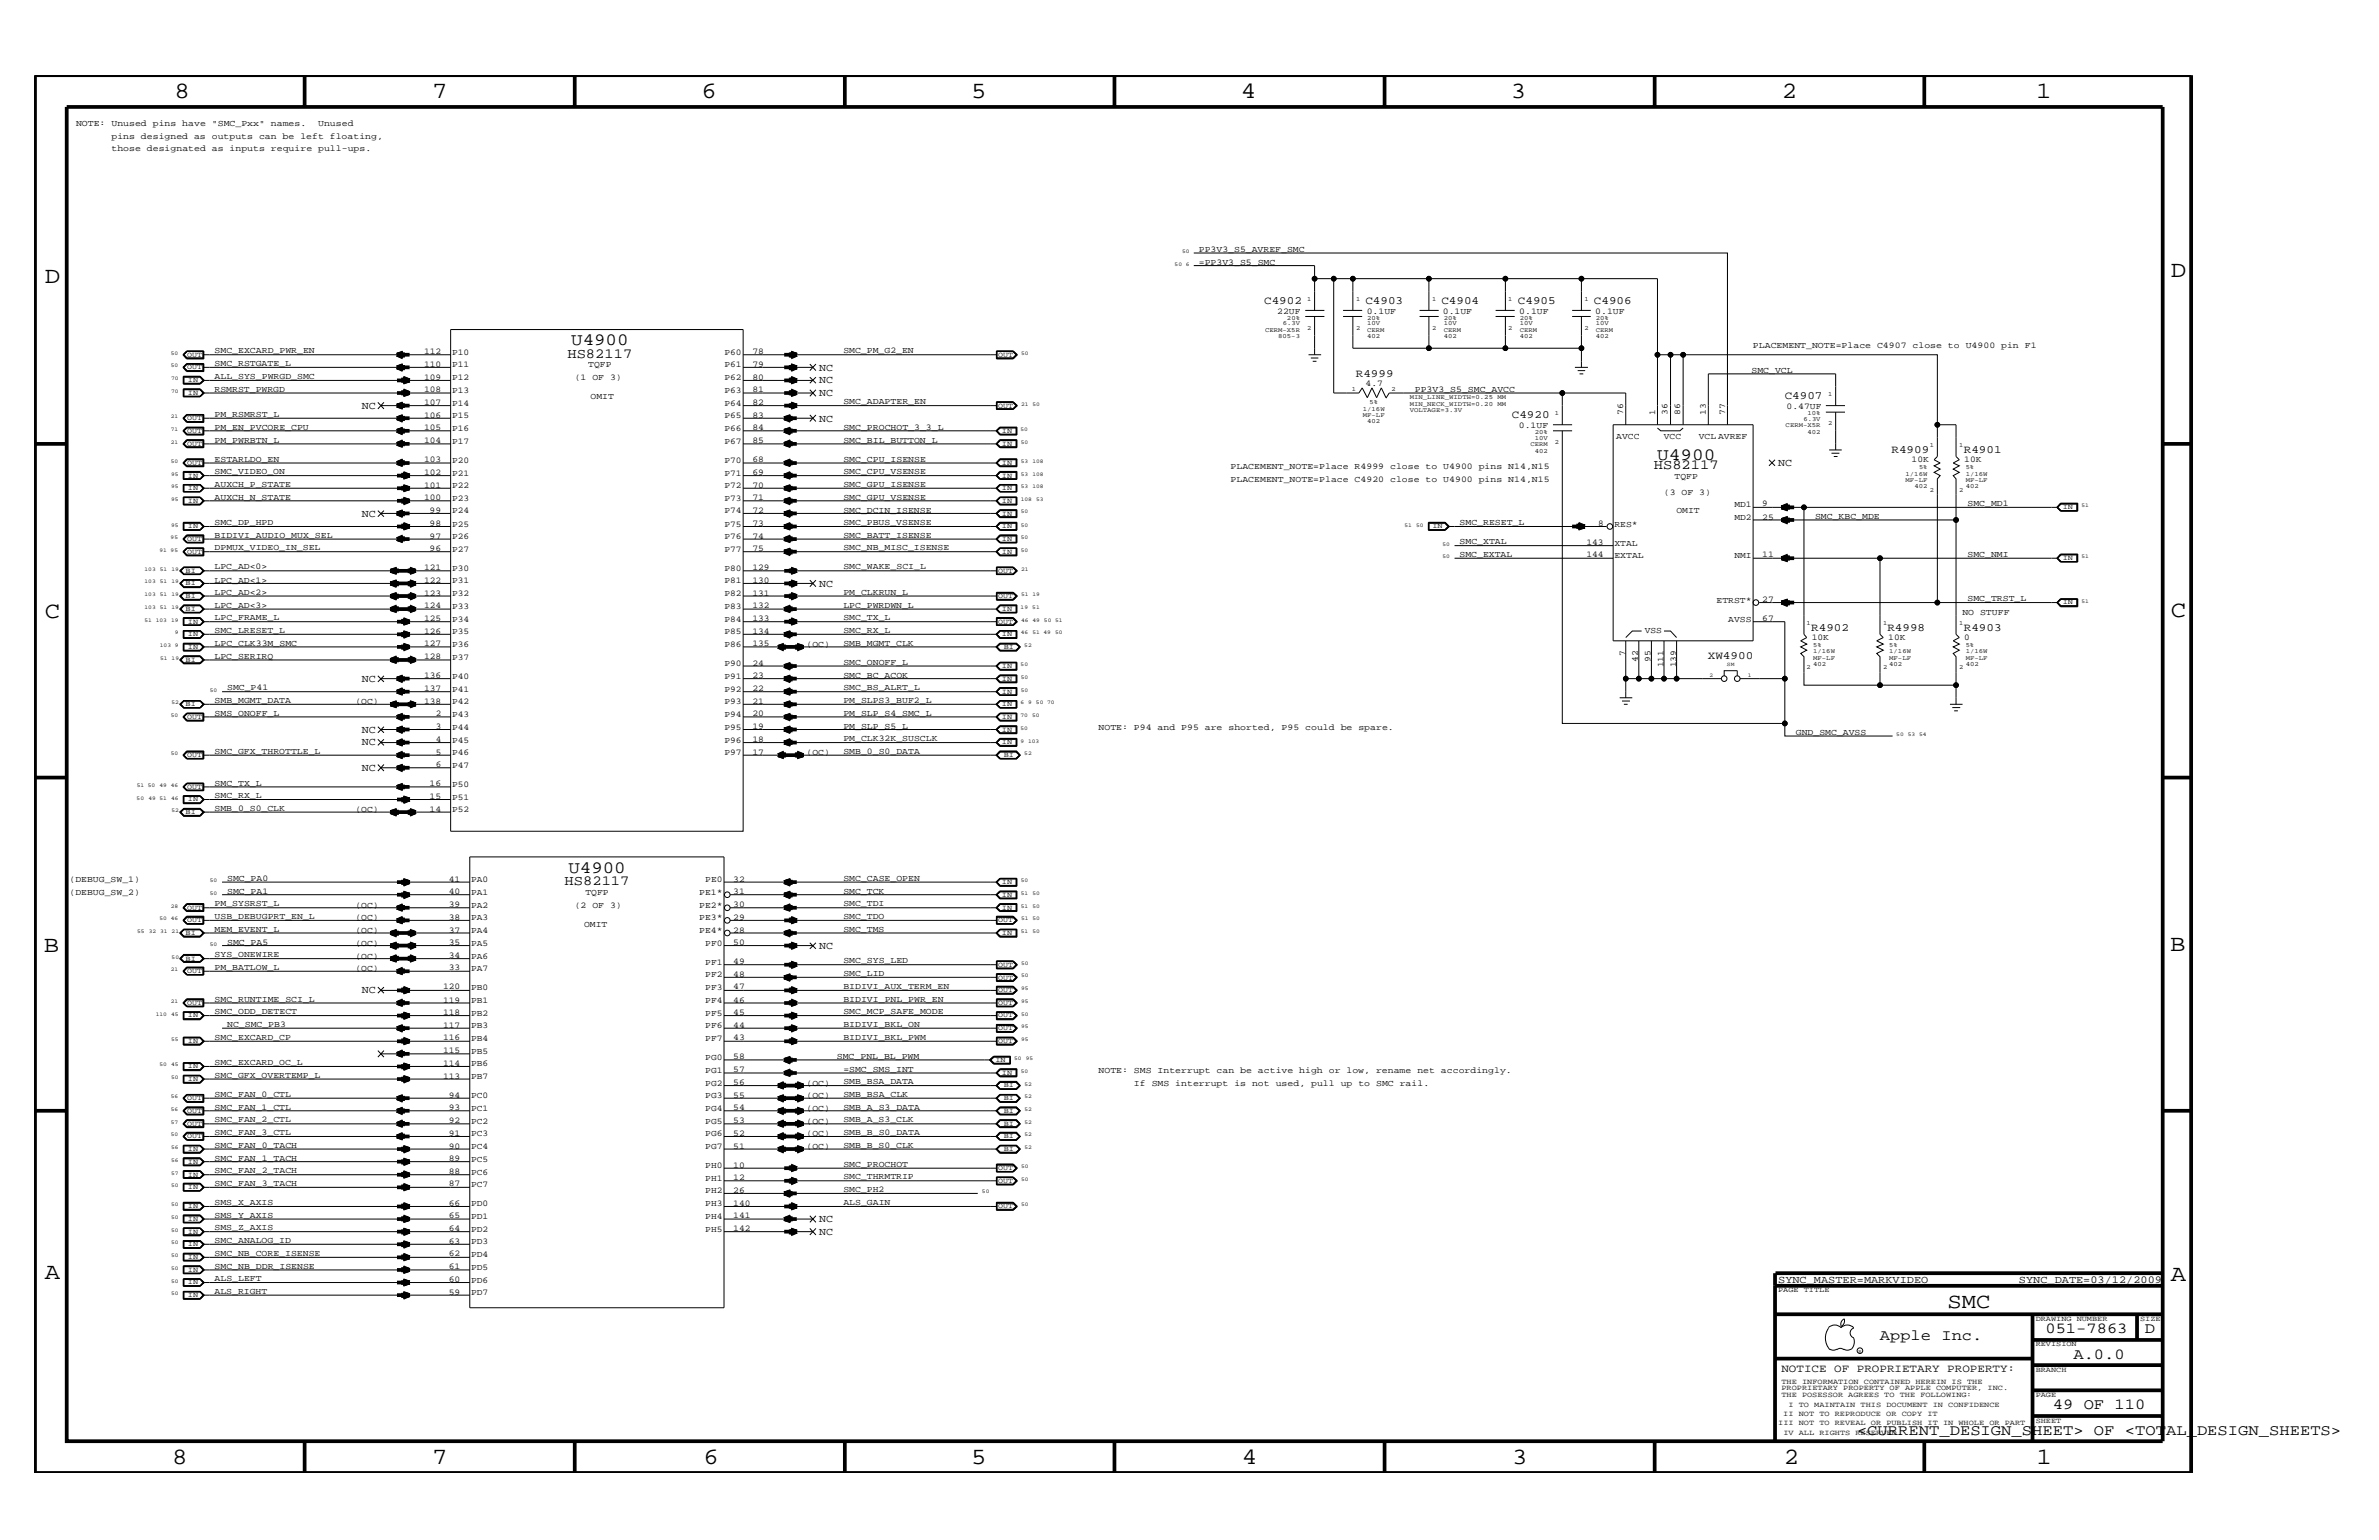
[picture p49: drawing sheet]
<svg xmlns="http://www.w3.org/2000/svg" width="432mm" height="279mm" viewBox="0 0 432 279" stroke-linecap="round" stroke-linejoin="round" font-family="sans-serif">
<defs><g id="words">
<g font-size="4.2">
<text x="31.7" y="17.8">8</text>
<text x="78.4" y="17.8">7</text>
<text x="127.3" y="17.8">6</text>
<text x="176.3" y="17.8">5</text>
<text x="225.2" y="17.8">4</text>
<text x="274.2" y="17.8">3</text>
<text x="323.4" y="17.8">2</text>
<text x="369.6" y="17.8">1</text>
<text x="8.1" y="51.3">D</text>
<text x="394" y="50.3">D</text>
<text x="8.1" y="112.1">C</text>
<text x="394" y="111.9">C</text>
<text x="8" y="172.7">B</text>
<text x="393.9" y="172.5">B</text>
<text x="8.1" y="232">A</text>
<text x="394" y="232.4">A</text>
<text x="31.3" y="265.6">8</text>
<text x="78.4" y="265.6">7</text>
<text x="127.7" y="265.6">6</text>
<text x="176.3" y="265.6">5</text>
<text x="225.4" y="265.6">4</text>
<text x="274.5" y="265.6">3</text>
<text x="323.8" y="265.6">2</text>
<text x="369.7" y="265.6">1</text>
</g>
<text font-size="3.9" x="353.5" y="237.3">SMC</text>
<g font-size="3.1">
<text x="103.7" y="62.7">U4900</text>
<text x="300.8" y="83.4">U4900</text>
<text x="103.2" y="158.4">U4900</text>
</g>
<g font-size="2.8">
<text x="341.2" y="243.1">Apple Inc.</text>
<text x="371.3" y="241.9">051-7863</text>
<text x="389.3" y="241.9">D</text>
<text x="376.3" y="246.5">A.0.0</text>
<text x="372.6" y="255.7">49 OF 110</text>
<text x="337.1" y="260.4">&lt;CURRENT_DESIGN_SHEET&gt; OF &lt;TOTAL_DESIGN_SHEETS&gt;</text>
</g>
<g font-size="2.5">
<text x="103" y="65">HS82117</text>
<text x="300.2" y="85.1">HS82117</text>
<text x="102.5" y="160.6">HS82117</text>
</g>
<g font-size="2">
<text x="229.4" y="55.1">C4902</text>
<text x="247.8" y="55.1">C4903</text>
<text x="261.6" y="55.1">C4904</text>
<text x="275.5" y="55.1">C4905</text>
<text x="289.3" y="55.1">C4906</text>
<text x="246.1" y="68.4">R4999</text>
<text x="274.4" y="75.9">C4920</text>
<text x="323.9" y="72.4">C4907</text>
<text x="343.3" y="82.2">R4909</text>
<text x="356.4" y="82.2">R4901</text>
<text x="310" y="119.6">XW4900</text>
<text x="328.8" y="114.4">R4902</text>
<text x="342.6" y="114.4">R4998</text>
<text x="356.4" y="114.4">R4903</text>
<text x="323.3" y="248.9">NOTICE OF PROPRIETARY PROPERTY:</text>
</g>
<g font-size="1.9">
<text x="148.7" y="67.3">NC</text>
<text x="148.7" y="69.5">NC</text>
<text x="148.7" y="71.9">NC</text>
<text x="65.7" y="74.2">NC</text>
<text x="148.7" y="76.5">NC</text>
<text x="322.7" y="84.5">NC</text>
<text x="65.7" y="93.8">NC</text>
<text x="148.7" y="106.5">NC</text>
<text x="65.7" y="123.7">NC</text>
<text x="65.7" y="133">NC</text>
<text x="65.7" y="135.2">NC</text>
<text x="65.7" y="139.9">NC</text>
<text x="148.7" y="172.2">NC</text>
<text x="65.7" y="180.2">NC</text>
<text x="148.7" y="221.8">NC</text>
<text x="148.7" y="224.1">NC</text>
<text x="322.7" y="232.7">SYNC_MASTER=MARKVIDEO</text>
<text x="366.4" y="232.7">SYNC_DATE=03/12/2009</text>
</g>
<g font-size="1.6">
<text x="13.8" y="22.9">NOTE: Unused pins have &quot;SMC_Pxx&quot; names.</text>
<text x="57.7" y="22.9">Unused</text>
<text x="20.2" y="25.2">pins designed as outputs can be left floating,</text>
<text x="20.2" y="27.5">those designated as inputs require pull-ups.</text>
<text x="217.6" y="45.7">PP3V3_S5_AVREF_SMC</text>
<text x="217.6" y="48">=PP3V3_S5_SMC</text>
<text x="231.8" y="56.9">22UF</text>
<text x="248.1" y="56.9">0.1UF</text>
<text x="261.9" y="56.9">0.1UF</text>
<text x="275.8" y="56.9">0.1UF</text>
<text x="289.6" y="56.9">0.1UF</text>
<text x="38.9" y="64.1">SMC_EXCARD_PWR_EN</text>
<text x="77" y="64.3">112</text>
<text x="82" y="64.4">P10</text>
<text x="131.5" y="64.4">P60</text>
<text x="136.6" y="64.3">78</text>
<text x="153.1" y="64.1">SMC_PM_G2_EN</text>
<text x="318.2" y="63.2">PLACEMENT_NOTE=Place C4907 close to U4900 pin F1</text>
<text x="38.9" y="71.1">RSMRST_PWRGD</text>
<text x="38.9" y="66.5">SMC_RSTGATE_L</text>
<text x="38.9" y="68.8">ALL_SYS_PWRGD_SMC</text>
<text x="77" y="71.1">108</text>
<text x="77" y="68.9">109</text>
<text x="77" y="66.6">110</text>
<text x="82" y="71.3">P13</text>
<text x="82" y="66.7">P11</text>
<text x="82" y="69">P12</text>
<text x="104.3" y="69">(1 OF 3)</text>
<text x="106.8" y="66.7">TQFP</text>
<text x="131.5" y="66.7">P61</text>
<text x="131.5" y="69">P62</text>
<text x="131.5" y="71.3">P63</text>
<text x="136.6" y="71.1">81</text>
<text x="136.6" y="68.9">80</text>
<text x="136.6" y="66.6">79</text>
<text x="247.9" y="70">4.7</text>
<text x="256.8" y="71.1">PP3V3_S5_SMC_AVCC</text>
<text x="317.9" y="67.6">SMC_VCL</text>
<text x="38.9" y="75.7">PM_RSMRST_L</text>
<text x="77" y="75.8">106</text>
<text x="77" y="73.5">107</text>
<text x="82" y="73.6">P14</text>
<text x="82" y="75.9">P15</text>
<text x="107.2" y="72.4">OMIT</text>
<text x="131.5" y="73.6">P64</text>
<text x="131.5" y="75.9">P65</text>
<text x="136.6" y="75.8">83</text>
<text x="136.6" y="73.5">82</text>
<text x="153.1" y="73.3">SMC_ADAPTER_EN</text>
<text x="275.7" y="77.7">0.1UF</text>
<text x="294.6" y="75.3" transform="rotate(-90 294.6 75.3)">76</text>
<text x="300.4" y="75.3" transform="rotate(-90 300.4 75.3)">1</text>
<text x="302.7" y="75.3" transform="rotate(-90 302.7 75.3)">36</text>
<text x="305" y="75.3" transform="rotate(-90 305 75.3)">86</text>
<text x="309.6" y="75.3" transform="rotate(-90 309.6 75.3)">13</text>
<text x="313.1" y="75.3" transform="rotate(-90 313.1 75.3)">77</text>
<text x="324.3" y="74.2">0.47UF</text>
<text x="38.9" y="78">PM_EN_PVCORE_CPU</text>
<text x="38.9" y="80.3">PM_PWRBTN_L</text>
<text x="38.9" y="83.8">ESTARLDO_EN</text>
<text x="77" y="83.8">103</text>
<text x="77" y="80.4">104</text>
<text x="77" y="78.1">105</text>
<text x="82" y="78.2">P16</text>
<text x="82" y="80.5">P17</text>
<text x="131.5" y="78.2">P66</text>
<text x="131.5" y="80.5">P67</text>
<text x="136.6" y="83.8">68</text>
<text x="136.6" y="80.4">85</text>
<text x="136.6" y="78.1">84</text>
<text x="153.1" y="83.8">SMC_CPU_ISENSE</text>
<text x="153.1" y="80.3">SMC_BIL_BUTTON_L</text>
<text x="153.1" y="78">SMC_PROCHOT_3_3_L</text>
<text x="293.4" y="79.6">AVCC</text>
<text x="302" y="79.6">VCC</text>
<text x="308.4" y="79.6">VCL AVREF</text>
<text x="347" y="83.8">10K</text>
<text x="356.5" y="83.8">10K</text>
<text x="38.9" y="88.3">AUXCH_P_STATE</text>
<text x="38.9" y="86">SMC_VIDEO_ON</text>
<text x="77" y="88.5">101</text>
<text x="77" y="86.1">102</text>
<text x="82" y="84">P20</text>
<text x="82" y="86.3">P21</text>
<text x="82" y="88.6">P22</text>
<text x="131.5" y="84">P70</text>
<text x="131.5" y="86.3">P71</text>
<text x="131.5" y="88.6">P72</text>
<text x="136.6" y="88.5">70</text>
<text x="136.6" y="86.1">69</text>
<text x="153.1" y="88.3">SMC_GPU_ISENSE</text>
<text x="153.1" y="86">SMC_CPU_VSENSE</text>
<text x="223.4" y="85.1">PLACEMENT_NOTE=Place R4999 close to U4900 pins N14,N15</text>
<text x="223.4" y="87.4">PLACEMENT_NOTE=Place C4920 close to U4900 pins N14,N15</text>
<text x="302" y="89.8">(3 OF 3)</text>
<text x="304" y="86.9">TQFP</text>
<text x="38.9" y="90.7">AUXCH_N_STATE</text>
<text x="38.9" y="95.3">SMC_DP_HPD</text>
<text x="77" y="90.8">100</text>
<text x="78" y="95.4">98</text>
<text x="78" y="93.1">99</text>
<text x="82" y="90.9">P23</text>
<text x="82" y="93.2">P24</text>
<text x="82" y="95.5">P25</text>
<text x="131.5" y="90.9">P73</text>
<text x="131.5" y="93.2">P74</text>
<text x="131.5" y="95.5">P75</text>
<text x="136.6" y="95.4">73</text>
<text x="136.6" y="93.1">72</text>
<text x="136.6" y="90.8">71</text>
<text x="153.1" y="90.7">SMC_GPU_VSENSE</text>
<text x="153.1" y="93">SMC_DCIN_ISENSE</text>
<text x="153.1" y="95.3">SMC_PBUS_VSENSE</text>
<text x="264.9" y="95.3">SMC_RESET_L</text>
<text x="290.1" y="95.4">8</text>
<text x="293" y="95.5">RES*</text>
<text x="304.3" y="93.2">OMIT</text>
<text x="314.8" y="92.1">MD1</text>
<text x="314.8" y="94.3">MD2</text>
<text x="319.9" y="94.3">25</text>
<text x="319.9" y="91.9">9</text>
<text x="329.4" y="94.1">SMC_KBC_MDE</text>
<text x="357.1" y="91.8">SMC_MD1</text>
<text x="38.9" y="97.6">BIDIVI_AUDIO_MUX_SEL</text>
<text x="38.9" y="99.9">DPMUX_VIDEO_IN_SEL</text>
<text x="78" y="100">96</text>
<text x="78" y="97.7">97</text>
<text x="82" y="97.8">P26</text>
<text x="82" y="100.1">P27</text>
<text x="131.5" y="97.8">P76</text>
<text x="131.5" y="100.1">P77</text>
<text x="136.6" y="100">75</text>
<text x="136.6" y="97.7">74</text>
<text x="153.1" y="97.6">SMC_BATT_ISENSE</text>
<text x="153.1" y="99.9">SMC_NB_MISC_ISENSE</text>
<text x="264.9" y="101">SMC_EXTAL</text>
<text x="264.9" y="98.7">SMC_XTAL</text>
<text x="288" y="98.8">143</text>
<text x="288" y="101.1">144</text>
<text x="293" y="99">XTAL</text>
<text x="293" y="101.3">EXTAL</text>
<text x="314.8" y="101.3">NMI</text>
<text x="319.9" y="101.1">11</text>
<text x="357.1" y="101">SMC_NMI</text>
<text x="38.9" y="105.7">LPC_AD&lt;1&gt;</text>
<text x="38.9" y="103.3">LPC_AD&lt;0&gt;</text>
<text x="38.9" y="108">LPC_AD&lt;2&gt;</text>
<text x="77" y="105.8">122</text>
<text x="77" y="103.5">121</text>
<text x="82" y="103.6">P30</text>
<text x="82" y="105.9">P31</text>
<text x="131.5" y="103.6">P80</text>
<text x="131.5" y="105.9">P81</text>
<text x="136.6" y="105.8">130</text>
<text x="136.6" y="103.5">129</text>
<text x="153.1" y="103.3">SMC_WAKE_SCI_L</text>
<text x="153.1" y="108">PM_CLKRUN_L</text>
<text x="38.9" y="112.6">LPC_FRAME_L</text>
<text x="38.9" y="110.3">LPC_AD&lt;3&gt;</text>
<text x="77" y="112.7">125</text>
<text x="77" y="110.3">124</text>
<text x="77" y="108.1">123</text>
<text x="82" y="108.1">P32</text>
<text x="82" y="110.5">P33</text>
<text x="82" y="112.8">P34</text>
<text x="131.5" y="112.8">P84</text>
<text x="131.5" y="110.5">P83</text>
<text x="131.5" y="108.1">P82</text>
<text x="136.6" y="112.7">133</text>
<text x="136.6" y="110.3">132</text>
<text x="136.6" y="108.1">131</text>
<text x="153.1" y="112.6">SMC_TX_L</text>
<text x="153.1" y="110.3">LPC_PWRDWN_L</text>
<text x="311.6" y="109.3">ETRST*</text>
<text x="313.7" y="112.8">AVSS</text>
<text x="319.9" y="109.2">27</text>
<text x="319.9" y="112.7">67</text>
<text x="356.2" y="111.6">NO STUFF</text>
<text x="357.1" y="109.1">SMC_TRST_L</text>
<text x="38.9" y="119.5">LPC_SERIRQ</text>
<text x="38.9" y="117.2">LPC_CLK33M_SMC</text>
<text x="38.9" y="114.8">SMC_LRESET_L</text>
<text x="77" y="119.6">128</text>
<text x="77" y="117.3">127</text>
<text x="77" y="115">126</text>
<text x="82" y="117.4">P36</text>
<text x="82" y="119.7">P37</text>
<text x="82" y="115.1">P35</text>
<text x="131.5" y="115.1">P85</text>
<text x="131.5" y="117.4">P86</text>
<text x="136.6" y="117.3">135</text>
<text x="136.6" y="115">134</text>
<text x="146.4" y="117.4">(OC)</text>
<text x="153.1" y="114.8">SMC_RX_L</text>
<text x="153.1" y="117.2">SMB_MGMT_CLK</text>
<text x="295" y="119" transform="rotate(-90 295 119)">7</text>
<text x="298.5" y="114.8">VSS</text>
<text x="328.8" y="116.1">10K</text>
<text x="342.7" y="116.1">10K</text>
<text x="356.5" y="116.1">0</text>
<text x="41.2" y="125.3">SMC_P41</text>
<text x="77" y="125.3">137</text>
<text x="77" y="123">136</text>
<text x="82" y="123.1">P40</text>
<text x="82" y="125.5">P41</text>
<text x="131.5" y="120.8">P90</text>
<text x="131.5" y="123.1">P91</text>
<text x="131.5" y="125.5">P92</text>
<text x="136.6" y="125.3">22</text>
<text x="136.6" y="123">23</text>
<text x="136.6" y="120.8">24</text>
<text x="153.1" y="120.7">SMC_ONOFF_L</text>
<text x="153.1" y="123">SMC_BC_ACOK</text>
<text x="153.1" y="125.3">SMC_BS_ALRT_L</text>
<text x="297.3" y="120.1" transform="rotate(-90 297.3 120.1)">42</text>
<text x="299.6" y="120.1" transform="rotate(-90 299.6 120.1)">95</text>
<text x="301.9" y="121.1" transform="rotate(-90 301.9 121.1)">111</text>
<text x="304.2" y="121.1" transform="rotate(-90 304.2 121.1)">139</text>
<text x="38.9" y="127.5">SMB_MGMT_DATA</text>
<text x="38.9" y="129.8">SMS_ONOFF_L</text>
<text x="64.5" y="127.8">(OC)</text>
<text x="77" y="127.7">138</text>
<text x="79.1" y="130">2</text>
<text x="82" y="127.8">P42</text>
<text x="82" y="130.1">P43</text>
<text x="131.5" y="127.8">P93</text>
<text x="131.5" y="130.1">P94</text>
<text x="136.6" y="130">20</text>
<text x="136.6" y="127.7">21</text>
<text x="153.1" y="129.8">PM_SLP_S4_SMC_L</text>
<text x="153.1" y="127.5">PM_SLPS3_BUF2_L</text>
<text x="38.9" y="136.8">SMC_GFX_THROTTLE_L</text>
<text x="79.1" y="136.9">5</text>
<text x="79.1" y="134.6">4</text>
<text x="79.1" y="132.3">3</text>
<text x="82" y="132.4">P44</text>
<text x="82" y="134.7">P45</text>
<text x="82" y="137">P46</text>
<text x="131.5" y="132.4">P95</text>
<text x="131.5" y="134.7">P96</text>
<text x="131.5" y="137">P97</text>
<text x="136.6" y="136.9">17</text>
<text x="136.6" y="134.6">18</text>
<text x="136.6" y="132.3">19</text>
<text x="146.4" y="137">(OC)</text>
<text x="153.1" y="132.2">PM_SLP_S5_L</text>
<text x="153.1" y="136.8">SMB_0_S0_DATA</text>
<text x="153.1" y="134.5">PM_CLK32K_SUSCLK</text>
<text x="199.4" y="132.4">NOTE: P94 and P95 are shorted, P95 could be spare.</text>
<text x="326" y="133.3">GND_SMC_AVSS</text>
<text x="38.9" y="142.5">SMC_TX_L</text>
<text x="78" y="142.7">16</text>
<text x="79.1" y="139.2">6</text>
<text x="82" y="139.3">P47</text>
<text x="82" y="142.8">P50</text>
<text x="38.9" y="144.8">SMC_RX_L</text>
<text x="38.9" y="147.2">SMB_0_S0_CLK</text>
<text x="64.5" y="147.3">(OC)</text>
<text x="78" y="147.3">14</text>
<text x="78" y="145">15</text>
<text x="82" y="145.1">P51</text>
<text x="82" y="147.3">P52</text>
<text x="12.6" y="160">(DEBUG_SW_1)</text>
<text x="41.2" y="159.8">SMC_PA0</text>
<text x="81.4" y="160">41</text>
<text x="85.5" y="160">PA0</text>
<text x="128" y="160">PE0</text>
<text x="133.1" y="160">32</text>
<text x="153.1" y="159.8">SMC_CASE_OPEN</text>
<text x="12.6" y="162.3">(DEBUG_SW_2)</text>
<text x="38.9" y="166.7">USB_DEBUGPRT_EN_L</text>
<text x="38.9" y="164.5">PM_SYSRST_L</text>
<text x="41.2" y="162.2">SMC_PA1</text>
<text x="64.5" y="164.7">(OC)</text>
<text x="64.5" y="167">(OC)</text>
<text x="81.4" y="166.9">38</text>
<text x="81.4" y="164.5">39</text>
<text x="81.4" y="162.2">40</text>
<text x="85.5" y="167">PA3</text>
<text x="85.5" y="164.7">PA2</text>
<text x="85.5" y="162.3">PA1</text>
<text x="104.3" y="164.7">(2 OF 3)</text>
<text x="106.3" y="162.3">TQFP</text>
<text x="126.9" y="167">PE3*</text>
<text x="126.9" y="164.7">PE2*</text>
<text x="126.9" y="162.3">PE1*</text>
<text x="133.1" y="166.9">29</text>
<text x="133.1" y="164.5">30</text>
<text x="133.1" y="162.2">31</text>
<text x="153.1" y="166.7">SMC_TDO</text>
<text x="153.1" y="164.5">SMC_TDI</text>
<text x="153.1" y="162.2">SMC_TCK</text>
<text x="38.9" y="169">MEM_EVENT_L</text>
<text x="38.9" y="173.7">SYS_ONEWIRE</text>
<text x="41.2" y="171.4">SMC_PA5</text>
<text x="64.5" y="169.3">(OC)</text>
<text x="64.5" y="171.6">(OC)</text>
<text x="64.5" y="173.9">(OC)</text>
<text x="81.4" y="173.8">34</text>
<text x="81.4" y="171.5">35</text>
<text x="81.4" y="169.2">37</text>
<text x="85.5" y="173.9">PA6</text>
<text x="85.5" y="169.3">PA4</text>
<text x="85.5" y="171.6">PA5</text>
<text x="106" y="168.2">OMIT</text>
<text x="126.9" y="169.3">PE4*</text>
<text x="128" y="171.6">PF0</text>
<text x="133.1" y="171.5">50</text>
<text x="133.1" y="169.2">28</text>
<text x="153.1" y="169">SMC_TMS</text>
<text x="38.9" y="176">PM_BATLOW_L</text>
<text x="64.5" y="176.2">(OC)</text>
<text x="80.4" y="179.5">120</text>
<text x="81.4" y="176.1">33</text>
<text x="85.5" y="179.7">PB0</text>
<text x="85.5" y="176.2">PA7</text>
<text x="128" y="179.7">PF3</text>
<text x="128" y="177.3">PF2</text>
<text x="128" y="175">PF1</text>
<text x="133.1" y="179.5">47</text>
<text x="133.1" y="177.2">48</text>
<text x="133.1" y="174.9">49</text>
<text x="153.1" y="174.8">SMC_SYS_LED</text>
<text x="153.1" y="177.2">SMC_LID</text>
<text x="153.1" y="179.4">BIDIVI_AUX_TERM_EN</text>
<text x="38.9" y="181.7">SMC_RUNTIME_SCI_L</text>
<text x="38.9" y="184">SMC_ODD_DETECT</text>
<text x="80.4" y="184.2">118</text>
<text x="80.4" y="181.9">119</text>
<text x="85.5" y="184.3">PB2</text>
<text x="85.5" y="182">PB1</text>
<text x="128" y="184.3">PF5</text>
<text x="128" y="182">PF4</text>
<text x="133.1" y="184.2">45</text>
<text x="133.1" y="181.9">46</text>
<text x="153.1" y="184">SMC_MCP_SAFE_MODE</text>
<text x="153.1" y="181.7">BIDIVI_PNL_PWR_EN</text>
<text x="38.9" y="188.7">SMC_EXCARD_CP</text>
<text x="41.2" y="186.4">NC_SMC_PB3</text>
<text x="80.4" y="191">115</text>
<text x="80.4" y="188.8">116</text>
<text x="80.4" y="186.5">117</text>
<text x="85.5" y="186.5">PB3</text>
<text x="85.5" y="188.9">PB4</text>
<text x="85.5" y="191.2">PB5</text>
<text x="128" y="188.9">PF7</text>
<text x="128" y="186.5">PF6</text>
<text x="133.1" y="188.8">43</text>
<text x="133.1" y="186.5">44</text>
<text x="153.1" y="186.4">BIDIVI_BKL_ON</text>
<text x="153.1" y="188.7">BIDIVI_BKL_PWM</text>
<text x="38.9" y="193.2">SMC_EXCARD_OC_L</text>
<text x="38.9" y="195.6">SMC_GFX_OVERTEMP_L</text>
<text x="80.4" y="195.7">113</text>
<text x="80.4" y="193.4">114</text>
<text x="85.5" y="193.5">PB6</text>
<text x="85.5" y="195.8">PB7</text>
<text x="128" y="197">PG2</text>
<text x="128" y="194.7">PG1</text>
<text x="128" y="192.3">PG0</text>
<text x="133.1" y="196.9">56</text>
<text x="133.1" y="194.5">57</text>
<text x="133.1" y="192.2">58</text>
<text x="146.4" y="197">(OC)</text>
<text x="151.9" y="192.1">SMC_PNL_BL_PWM</text>
<text x="153.1" y="194.4">=SMC_SMS_INT</text>
<text x="153.1" y="196.7">SMB_BSA_DATA</text>
<text x="199.4" y="194.7">NOTE: SMS Interrupt can be active high or low, rename net accordingly.</text>
<text x="205.8" y="197">If SMS interrupt is not used, pull up to SMC rail.</text>
<text x="38.9" y="199">SMC_FAN_0_CTL</text>
<text x="38.9" y="201.4">SMC_FAN_1_CTL</text>
<text x="38.9" y="203.7">SMC_FAN_2_CTL</text>
<text x="81.5" y="203.7">92</text>
<text x="81.5" y="201.5">93</text>
<text x="81.5" y="199.2">94</text>
<text x="85.5" y="203.9">PC2</text>
<text x="85.5" y="201.5">PC1</text>
<text x="85.5" y="199.2">PC0</text>
<text x="128" y="203.9">PG5</text>
<text x="128" y="201.5">PG4</text>
<text x="128" y="199.2">PG3</text>
<text x="133.1" y="203.7">53</text>
<text x="133.1" y="201.5">54</text>
<text x="133.1" y="199.2">55</text>
<text x="146.4" y="203.9">(OC)</text>
<text x="146.4" y="201.5">(OC)</text>
<text x="146.4" y="199.2">(OC)</text>
<text x="153.1" y="199">SMB_BSA_CLK</text>
<text x="153.1" y="201.4">SMB_A_S3_DATA</text>
<text x="153.1" y="203.7">SMB_A_S3_CLK</text>
<text x="38.9" y="205.9">SMC_FAN_3_CTL</text>
<text x="38.9" y="208.2">SMC_FAN_0_TACH</text>
<text x="81.5" y="208.4">90</text>
<text x="81.5" y="206">91</text>
<text x="85.5" y="208.5">PC4</text>
<text x="85.5" y="206.2">PC3</text>
<text x="128" y="208.5">PG7</text>
<text x="128" y="206.2">PG6</text>
<text x="133.1" y="208.4">51</text>
<text x="133.1" y="206">52</text>
<text x="146.4" y="206.2">(OC)</text>
<text x="146.4" y="208.5">(OC)</text>
<text x="153.1" y="205.9">SMB_B_S0_DATA</text>
<text x="153.1" y="208.2">SMB_B_S0_CLK</text>
<text x="38.9" y="210.6">SMC_FAN_1_TACH</text>
<text x="38.9" y="212.9">SMC_FAN_2_TACH</text>
<text x="38.9" y="215.2">SMC_FAN_3_TACH</text>
<text x="81.5" y="215.3">87</text>
<text x="81.5" y="213">88</text>
<text x="81.5" y="210.7">89</text>
<text x="85.5" y="215.4">PC7</text>
<text x="85.5" y="213.1">PC6</text>
<text x="85.5" y="210.8">PC5</text>
<text x="128" y="214.2">PH1</text>
<text x="128" y="211.9">PH0</text>
<text x="133.1" y="214.2">12</text>
<text x="133.1" y="211.9">10</text>
<text x="153.1" y="211.7">SMC_PROCHOT</text>
<text x="153.1" y="214">SMC_THRMTRIP</text>
<text x="38.9" y="220.9">SMS_Y_AXIS</text>
<text x="38.9" y="218.6">SMS_X_AXIS</text>
<text x="81.5" y="221">65</text>
<text x="81.5" y="218.7">66</text>
<text x="85.5" y="221.2">PD1</text>
<text x="85.5" y="218.9">PD0</text>
<text x="128" y="221.2">PH4</text>
<text x="128" y="218.9">PH3</text>
<text x="128" y="216.5">PH2</text>
<text x="133.1" y="221">141</text>
<text x="133.1" y="218.7">140</text>
<text x="133.1" y="216.4">26</text>
<text x="153.1" y="218.6">ALS_GAIN</text>
<text x="153.1" y="216.4">SMC_PH2</text>
<text x="38.9" y="223.2">SMS_Z_AXIS</text>
<text x="38.9" y="225.6">SMC_ANALOG_ID</text>
<text x="38.9" y="227.9">SMC_NB_CORE_ISENSE</text>
<text x="81.5" y="228">62</text>
<text x="81.5" y="225.7">63</text>
<text x="81.5" y="223.4">64</text>
<text x="85.5" y="225.7">PD3</text>
<text x="85.5" y="223.5">PD2</text>
<text x="128" y="223.5">PH5</text>
<text x="133.1" y="223.4">142</text>
<text x="38.9" y="230.2">SMC_NB_DDR_ISENSE</text>
<text x="38.9" y="232.4">ALS_LEFT</text>
<text x="81.5" y="232.6">60</text>
<text x="81.5" y="230.2">61</text>
<text x="85.5" y="232.7">PD6</text>
<text x="85.5" y="230.4">PD5</text>
<text x="85.5" y="228.1">PD4</text>
<text x="38.9" y="234.8">ALS_RIGHT</text>
<text x="81.5" y="234.9">59</text>
<text x="85.5" y="235">PD7</text>
</g>
<g font-size="1.4">
<text x="34" y="64.7">OUT</text>
<text x="181.2" y="64.7">OUT</text>
<text x="34" y="67">OUT</text>
<text x="34.1" y="71.7">IN</text>
<text x="34.1" y="69.4">IN</text>
<text x="34" y="76.2">OUT</text>
<text x="181.2" y="73.9">OUT</text>
<text x="34" y="80.9">OUT</text>
<text x="34" y="78.6">OUT</text>
<text x="181.9" y="80.9">IN</text>
<text x="181.9" y="78.6">IN</text>
<text x="34" y="84.4">OUT</text>
<text x="34.1" y="86.6">IN</text>
<text x="34.1" y="88.9">IN</text>
<text x="181.9" y="84.4">IN</text>
<text x="181.9" y="86.6">IN</text>
<text x="181.9" y="88.9">IN</text>
<text x="34.1" y="95.9">IN</text>
<text x="34.1" y="91.2">IN</text>
<text x="181.9" y="91.2">IN</text>
<text x="181.9" y="93.6">IN</text>
<text x="181.9" y="95.9">IN</text>
<text x="260" y="95.9">IN</text>
<text x="374.4" y="92.4">IN</text>
<text x="34" y="98.2">OUT</text>
<text x="34" y="100.4">OUT</text>
<text x="181.9" y="98.2">IN</text>
<text x="181.9" y="100.4">IN</text>
<text x="374.4" y="101.6">IN</text>
<text x="33.7" y="103.9">BI</text>
<text x="33.7" y="106.2">BI</text>
<text x="181.2" y="103.9">OUT</text>
<text x="33.7" y="108.6">BI</text>
<text x="33.7" y="110.9">BI</text>
<text x="34.1" y="113.1">IN</text>
<text x="181.2" y="113.1">OUT</text>
<text x="181.2" y="108.6">OUT</text>
<text x="181.9" y="110.9">IN</text>
<text x="374.4" y="109.7">IN</text>
<text x="34.1" y="115.4">IN</text>
<text x="34.1" y="117.7">IN</text>
<text x="181.9" y="115.4">IN</text>
<text x="182.2" y="117.7">BI</text>
<text x="33.7" y="120.1">BI</text>
<text x="181.9" y="121.2">IN</text>
<text x="181.9" y="125.8">IN</text>
<text x="181.9" y="123.6">IN</text>
<text x="33.7" y="128.1">BI</text>
<text x="34" y="130.4">OUT</text>
<text x="181.9" y="128.1">IN</text>
<text x="181.9" y="130.4">IN</text>
<text x="34" y="137.4">OUT</text>
<text x="181.9" y="132.8">IN</text>
<text x="181.9" y="135.1">IN</text>
<text x="182.2" y="137.4">BI</text>
<text x="34" y="143.1">OUT</text>
<text x="33.7" y="147.8">BI</text>
<text x="34.1" y="145.4">IN</text>
<text x="181.9" y="160.4">IN</text>
<text x="34" y="167.3">OUT</text>
<text x="34" y="165">OUT</text>
<text x="181.2" y="167.3">OUT</text>
<text x="181.9" y="162.8">IN</text>
<text x="181.9" y="165">IN</text>
<text x="33.7" y="169.6">BI</text>
<text x="181.9" y="169.6">IN</text>
<text x="33.7" y="174.3">BI</text>
<text x="34" y="176.6">OUT</text>
<text x="181.2" y="175.4">OUT</text>
<text x="181.2" y="177.7">OUT</text>
<text x="34" y="182.3">OUT</text>
<text x="34.1" y="184.6">IN</text>
<text x="181.2" y="184.6">OUT</text>
<text x="181.2" y="180">OUT</text>
<text x="181.2" y="182.3">OUT</text>
<text x="34.1" y="189.3">IN</text>
<text x="181.2" y="186.9">OUT</text>
<text x="181.2" y="189.3">OUT</text>
<text x="34.1" y="193.8">IN</text>
<text x="34.1" y="196.1">IN</text>
<text x="180.7" y="192.7">IN</text>
<text x="181.9" y="195">IN</text>
<text x="182.2" y="197.3">BI</text>
<text x="34" y="199.6">OUT</text>
<text x="34" y="201.9">OUT</text>
<text x="182.2" y="199.6">BI</text>
<text x="182.2" y="201.9">BI</text>
<text x="34" y="204.2">OUT</text>
<text x="34" y="206.5">OUT</text>
<text x="34.1" y="208.8">IN</text>
<text x="182.2" y="204.2">BI</text>
<text x="182.2" y="206.5">BI</text>
<text x="182.2" y="208.8">BI</text>
<text x="34.1" y="215.8">IN</text>
<text x="34.1" y="213.5">IN</text>
<text x="34.1" y="211.1">IN</text>
<text x="181.2" y="212.3">OUT</text>
<text x="181.2" y="214.6">OUT</text>
<text x="34.1" y="219.2">IN</text>
<text x="34.1" y="221.5">IN</text>
<text x="181.2" y="219.2">OUT</text>
<text x="34.1" y="223.8">IN</text>
<text x="34.1" y="226.1">IN</text>
<text x="34.1" y="228.5">IN</text>
<text x="34.1" y="233">IN</text>
<text x="34.1" y="230.7">IN</text>
<text x="34.1" y="235.3">IN</text>
<text x="322.7" y="234.4">PAGE TITLE</text>
<text x="369.5" y="239.6">DRAWING NUMBER</text>
<text x="388.5" y="239.6">SIZE</text>
<text x="369.5" y="244.2">REVISION</text>
<text x="323.3" y="251.1">THE INFORMATION CONTAINED HEREIN IS THE</text>
<text x="369.5" y="248.9">BRANCH</text>
<text x="323.3" y="253.4">THE POSESSOR AGREES TO THE FOLLOWING:</text>
<text x="323.3" y="252.3">PROPRIETARY PROPERTY OF APPLE COMPUTER, INC.</text>
<text x="323.7" y="256.9">II NOT TO REPRODUCE OR COPY IT</text>
<text x="324.6" y="255.2">I TO MAINTAIN THIS DOCUMENT IN CONFIDENCE</text>
<text x="369.5" y="253.4">PAGE</text>
<text x="322.7" y="258.6">III NOT TO REVEAL OR PUBLISH IT IN WHOLE OR PART</text>
<text x="323.7" y="260.4">IV ALL RIGHTS RESERVED</text>
<text x="369.5" y="258.1">SHEET</text>
</g>
<g font-size="1.2">
<text x="232.8" y="59">6.3V</text>
<text x="233.6" y="58">20%</text>
<text x="237.2" y="59.8">2</text>
<text x="237.2" y="54.6">1</text>
<text x="246.1" y="59.8">2</text>
<text x="246.1" y="54.6">1</text>
<text x="248.2" y="59">10V</text>
<text x="248.2" y="58">20%</text>
<text x="259.9" y="59.8">2</text>
<text x="259.9" y="54.6">1</text>
<text x="262" y="59">10V</text>
<text x="262.1" y="58">20%</text>
<text x="273.7" y="59.8">2</text>
<text x="273.7" y="54.6">1</text>
<text x="275.8" y="59">10V</text>
<text x="275.9" y="58">20%</text>
<text x="287.6" y="59.8">2</text>
<text x="287.6" y="54.6">1</text>
<text x="289.6" y="59">10V</text>
<text x="289.7" y="58">20%</text>
<text x="229.6" y="60.2">CERM-X5R</text>
<text x="232" y="61.4">805-3</text>
<text x="248.2" y="60.2">CERM</text>
<text x="248.2" y="61.4">402</text>
<text x="262" y="60.2">CERM</text>
<text x="262" y="61.4">402</text>
<text x="275.8" y="60.2">CERM</text>
<text x="275.8" y="61.4">402</text>
<text x="289.6" y="60.2">CERM</text>
<text x="289.6" y="61.4">402</text>
<text x="245.4" y="71">1</text>
<text x="252.6" y="71">2</text>
<text x="331.8" y="71.9">1</text>
<text x="247.4" y="74.5">1/16W</text>
<text x="247.4" y="75.7">MF-LF</text>
<text x="248.2" y="76.8">402</text>
<text x="248.6" y="73.3">5%</text>
<text x="255.9" y="74.8">VOLTAGE=3.3V</text>
<text x="255.9" y="73.6">MIN_NECK_WIDTH=0.20 MM</text>
<text x="255.9" y="72.4">MIN_LINE_WIDTH=0.25 MM</text>
<text x="282.2" y="75.3">1</text>
<text x="324.1" y="77.5">CERM-X5R</text>
<text x="327.3" y="76.4">6.3V</text>
<text x="328.1" y="75.3">10%</text>
<text x="331.8" y="77.1">2</text>
<text x="277.8" y="81">CERM</text>
<text x="278.6" y="78.8">20%</text>
<text x="278.6" y="82.2">402</text>
<text x="278.6" y="79.9">10V</text>
<text x="282.2" y="80.5">2</text>
<text x="328.1" y="78.7">402</text>
<text x="350.3" y="81.1">1</text>
<text x="355.6" y="81.1">1</text>
<text x="345.9" y="87.4">MF-LF</text>
<text x="345.9" y="86.3">1/16W</text>
<text x="347.5" y="88.6">402</text>
<text x="348.3" y="85.1">5%</text>
<text x="350.3" y="89.2">2</text>
<text x="355.6" y="89.2">2</text>
<text x="356.8" y="87.4">MF-LF</text>
<text x="356.8" y="85.1">5%</text>
<text x="356.8" y="86.3">1/16W</text>
<text x="356.8" y="88.6">402</text>
<text x="327.9" y="113.4">1</text>
<text x="341.8" y="113.4">1</text>
<text x="355.6" y="113.4">1</text>
<text x="329.1" y="118.6">1/16W</text>
<text x="329.1" y="119.7">MF-LF</text>
<text x="329.1" y="117.4">5%</text>
<text x="342.9" y="118.6">1/16W</text>
<text x="342.9" y="119.7">MF-LF</text>
<text x="342.9" y="117.4">5%</text>
<text x="356.8" y="119.7">MF-LF</text>
<text x="356.8" y="117.4">5%</text>
<text x="356.8" y="118.6">1/16W</text>
<text x="327.9" y="121.4">2</text>
<text x="329.1" y="120.8">402</text>
<text x="341.8" y="121.4">2</text>
<text x="342.9" y="120.8">402</text>
<text x="355.6" y="121.4">2</text>
<text x="356.8" y="120.8">402</text>
</g>
<g font-size="1">
<text x="214.6" y="45.9">50</text>
<text x="213.2" y="48.2">50 6</text>
<text x="31" y="64.4">50</text>
<text x="185.3" y="64.4">50</text>
<text x="31" y="66.7">50</text>
<text x="31.1" y="69">70</text>
<text x="31.1" y="71.3">70</text>
<text x="31" y="75.9">21</text>
<text x="185.3" y="73.6">21 50</text>
<text x="31" y="78.2">71</text>
<text x="31" y="80.5">21</text>
<text x="185.2" y="78.2">50</text>
<text x="185.3" y="80.5">50</text>
<text x="31" y="84">50</text>
<text x="31.1" y="88.6">95</text>
<text x="31.1" y="86.3">95</text>
<text x="185.3" y="88.6">53</text>
<text x="185.3" y="86.3">53</text>
<text x="185.3" y="84">53</text>
<text x="187.4" y="88.6">108</text>
<text x="187.4" y="86.3">108</text>
<text x="187.4" y="84">108</text>
<text x="31.1" y="90.9">95</text>
<text x="31.1" y="95.5">95</text>
<text x="185.3" y="95.5">50</text>
<text x="185.3" y="93.2">50</text>
<text x="185.3" y="90.9">108</text>
<text x="188.1" y="90.9">53</text>
<text x="254.9" y="95.5">51</text>
<text x="257.1" y="95.5">50</text>
<text x="377.8" y="92.1">51</text>
<text x="28.9" y="100.1">91 95</text>
<text x="31" y="97.8">95</text>
<text x="185.3" y="100.1">50</text>
<text x="185.3" y="97.8">50</text>
<text x="261.8" y="101.3">50</text>
<text x="261.8" y="99">50</text>
<text x="377.8" y="101.3">51</text>
<text x="26.2" y="105.9">103</text>
<text x="26.2" y="103.6">103</text>
<text x="29" y="105.9">51</text>
<text x="29" y="103.6">51</text>
<text x="31.1" y="105.9">19</text>
<text x="31.1" y="103.6">19</text>
<text x="185.3" y="103.6">21</text>
<text x="26.2" y="112.8">51 103</text>
<text x="26.2" y="110.5">103</text>
<text x="26.2" y="108.1">103</text>
<text x="29" y="110.5">51</text>
<text x="29" y="108.1">51</text>
<text x="31.1" y="112.8">19</text>
<text x="31.1" y="110.5">19</text>
<text x="31.1" y="108.1">19</text>
<text x="185.3" y="110.5">19</text>
<text x="185.3" y="112.8">46 49</text>
<text x="185.3" y="108.1">51 19</text>
<text x="187.4" y="110.5">51</text>
<text x="189.5" y="112.8">50 51</text>
<text x="377.8" y="109.3">51</text>
<text x="29" y="117.4">103 9</text>
<text x="29" y="119.7">51</text>
<text x="31.2" y="119.7">19</text>
<text x="31.7" y="115.1">9</text>
<text x="185.3" y="115.1">46</text>
<text x="185.9" y="117.4">52</text>
<text x="187.4" y="115.1">51 49</text>
<text x="191.5" y="115.1">50</text>
<text x="38.1" y="125.5">50</text>
<text x="185.2" y="120.8">50</text>
<text x="185.3" y="123.1">50</text>
<text x="185.3" y="125.5">50</text>
<text x="310.3" y="122.8">2</text>
<text x="313.4" y="120.8">SM</text>
<text x="317.2" y="122.8">1</text>
<text x="31" y="130.1">50</text>
<text x="31.1" y="127.8">52</text>
<text x="185.2" y="130.1">70</text>
<text x="185.2" y="127.8">6 9</text>
<text x="187.4" y="130.1">50</text>
<text x="188" y="127.8">50 70</text>
<text x="31" y="137">50</text>
<text x="185.2" y="134.7">9 103</text>
<text x="185.2" y="132.4">50</text>
<text x="185.9" y="137">52</text>
<text x="344.2" y="133.5">50</text>
<text x="346.3" y="133.5">53 54</text>
<text x="24.8" y="142.8">51 50</text>
<text x="29" y="142.8">49 46</text>
<text x="24.8" y="145.1">50</text>
<text x="26.9" y="145.1">49 51</text>
<text x="31.1" y="145.1">46</text>
<text x="31.1" y="147.3">52</text>
<text x="38.1" y="160">50</text>
<text x="185.3" y="160">50</text>
<text x="29" y="167">50 46</text>
<text x="31" y="164.7">28</text>
<text x="38.1" y="162.3">50</text>
<text x="185.3" y="164.7">51</text>
<text x="185.3" y="162.3">51</text>
<text x="185.3" y="167">51 50</text>
<text x="187.4" y="164.7">50</text>
<text x="187.4" y="162.3">50</text>
<text x="24.9" y="169.3">55</text>
<text x="27" y="169.3">32 31</text>
<text x="31.2" y="169.3">21</text>
<text x="31.2" y="173.9">50</text>
<text x="38.1" y="171.6">50</text>
<text x="185.3" y="169.3">51</text>
<text x="187.4" y="169.3">50</text>
<text x="31" y="176.2">21</text>
<text x="185.3" y="177.3">50</text>
<text x="185.3" y="179.7">95</text>
<text x="185.3" y="175">50</text>
<text x="28.3" y="184.3">110</text>
<text x="31" y="182">21</text>
<text x="31.1" y="184.3">45</text>
<text x="185.3" y="182">95</text>
<text x="185.3" y="184.3">50</text>
<text x="31.1" y="188.9">55</text>
<text x="185.3" y="188.9">95</text>
<text x="185.3" y="186.5">95</text>
<text x="29" y="193.5">50</text>
<text x="31.1" y="195.8">50</text>
<text x="31.1" y="193.5">45</text>
<text x="184.1" y="192.3">50</text>
<text x="185.3" y="194.7">50</text>
<text x="185.9" y="197">52</text>
<text x="186.2" y="192.3">95</text>
<text x="31" y="203.9">57</text>
<text x="31" y="201.5">56</text>
<text x="31" y="199.2">56</text>
<text x="185.9" y="203.9">52</text>
<text x="185.9" y="201.5">52</text>
<text x="185.9" y="199.2">52</text>
<text x="31" y="206.2">50</text>
<text x="31.1" y="208.5">56</text>
<text x="185.9" y="208.5">52</text>
<text x="185.9" y="206.2">52</text>
<text x="31.1" y="210.8">56</text>
<text x="31.1" y="213.1">57</text>
<text x="31.1" y="215.4">50</text>
<text x="185.3" y="214.2">50</text>
<text x="185.3" y="211.9">50</text>
<text x="31.1" y="221.2">50</text>
<text x="31.1" y="218.9">50</text>
<text x="178.2" y="216.5">50</text>
<text x="185.3" y="218.9">50</text>
<text x="31.1" y="225.7">50</text>
<text x="31.1" y="223.5">50</text>
<text x="31.1" y="230.4">50</text>
<text x="31.1" y="232.7">50</text>
<text x="31.1" y="228.1">50</text>
<text x="31.1" y="235">50</text>
</g>
<text font-size=".9" x="337.3" y="245.4">R</text>
</g></defs>
<g fill="none" stroke="#000" stroke-width=".18">
<path d="M81.8 59.8h53.1v91h-53.1zM216.7 45.9h96.8v31.2M216.7 48.2h21.9v8.1M236.9 56.3h3.5M236.9 57.4h3.5M238.6 50.6h6.9M238.6 57.4v7M242.1 50.6v20.7h4.5l.6-.9 1 1.8 .8-1.8 .9 1.8 .8-1.8 .9 1.8M243.8 57.4h3.4M243.8 56.3h3.4M245.5 56.3v-5.7h13.8v5.7M245.5 57.4v5.8h27.7"/>
<path d="M257.7 57.4h3.4M257.7 56.3h3.4M259.3 50.6h13.9M259.3 57.4v5.8M271.5 57.4h3.4M271.5 56.3h3.4M273.2 56.3v-5.7h13.8v5.7M273.2 57.4v5.8M285.3 57.4h3.4M285.3 56.3h3.4M287 57.4v5.8h-13.8M287 50.6h13.8v13.8"/>
<path d="M33.2 75.9l.7-.7h3.1v1.4h-3.1zM33.3 70.5h3l.8 .8-.8 .7h-3zM33.3 70.6h3M33.3 68.3h3M33.3 68.3h3l.8 .7-.8 .7h-3zM33.3 69.6h3M33.4 78.2l.6-.5h2.8v1.1h-2.8zM33.4 70.6v1.3h2.9M33.4 68.3v1.3M33.4 70.7h2.9l.5 .6M33.4 68.4h2.9l.5 .6M33.4 78.2l.6 .6"/>
<path d="M33.4 75.9l.6 .7M33.4 66.6l.6 .7M33.9 63.7h3.1v1.4h-3.1l-.7-.7zM33.9 66h3.1v1.4h-3.1l-.7-.8zM33.9 77.5h3.1v1.4h-3.1l-.7-.7zM33.9 79.8h3.1v1.4h-3.1l-.7-.7zM34 79.9l-.6 .6M34 77.6l-.6 .6M34 79.9l-.7 .6 .7 .7M34 63.7l-.7 .7 .7 .6h2.9v-1.3M34 77.6l-.7 .6 .7 .6M34 75.2l-.7 .7 .7 .7"/>
<path d="M34 66l-.7 .6 .7 .7M34 79.9h2.8v1.1h-2.8l-.6-.5zM34 77.6h2.9v1.2h-2.9M34 79.9h2.9v1.3M36.3 70.6l.7 .7-.7 .7M36.3 68.3l.7 .7-.7 .6M36.3 70.6l.6 .7-.6 .6M36.3 68.3l.6 .7-.6 .6M36.8 71.3l-.5 .6M36.8 69l-.5 .5h-2.9M36.8 78.2h45M36.8 71.3h45"/>
<path d="M36.8 75.9h45M36.8 69h45M36.8 66.6h45M36.8 64.4h45M36.8 63.8v1.2M36.8 66.1v1.1h-2.8l-.6-.6M36.8 75.3v1.2h-2.8l-.6-.6M36.9 66v1.3h-2.9M36.9 75.2v1.4h-2.9M36.9 75.3h-2.9l-.6 .6M36.9 66.1h-2.9l-.6 .5M36.9 63.8h-2.9l-.6 .6 .6 .6h2.9"/>
<path d="M68.6 73l1.1 1.2M69.2 73.6h12.6M69.7 73l-1.1 1.2M134.9 73.6h46M134.9 78.2h46M134.9 71.3h12.6M134.9 75.9h12.6M134.9 69h12.6M134.9 66.6h12.6M134.9 64.4h46M147 66.1l1.1 1.1M147 68.4l1.1 1.1"/>
<path d="M147 70.7l1.1 1.2M147 75.3l1.1 1.2M148.1 66.1l-1.1 1.1M148.1 68.4l-1.1 1.1M148.1 70.7l-1.1 1.2M148.1 75.3l-1.1 1.2M180.9 63.7h3l.8 .7-.8 .7h-3zM180.9 78.2l.6-.5h2.9v1.1h-2.9zM180.9 63.8h3l.6 .6-.6 .6h-3zM180.9 73h3l.6 .6-.6 .6h-3zM180.9 78.2l.6 .6M181.5 77.5h3.1v1.4h-3.1l-.7-.7z"/>
<path d="M181.5 79.8h3.1v1.4h-3.1l-.7-.7zM181.5 79.9l-.6 .6M181.5 77.6l-.6 .6M181.5 79.9l-.6 .6 .6 .7M181.5 77.6l-.6 .6 .6 .6M181.5 77.6h3v1.2h-3M181.5 79.9h3v1.3M183.8 63.8l.6 .6-.6 .6M183.8 73l.6 .6-.6 .6M183.9 72.9h-3v1.4h3M183.9 72.9l.8 .7-.8 .7M183.9 63.7l.7 .7-.7 .6h-3"/>
<path d="M183.9 72.9l.7 .7-.7 .7M237.5 64.4h2.3M237.9 65h1.4M238.3 65.5h.6M251.6 72.2l.6-.9h42.9v5.8M281.9 77.1h3.4M281.9 78.2h3.4M283.6 78.2v53.1h40.4v2.2h19.5M283.6 71.3v5.8M285.9 66.6h2.3M286.4 67.2h1.3M286.7 67.8h.7"/>
<path d="M287 63.2v3.4M292.8 77.1h25.4v39.2h-25.4zM300.8 77.7l.6 .5h3.5l.6-.5M300.8 77.1v-12.7h2.4v12.7M303.2 64.4h2.3M305.5 77.1v-12.7h46.1v18.4l-.6 .6 1.2 .6-1.2 .5 1.2 .6-1.2 .6 1.2 .6-.6 .6v22.4h21.9M331.4 74.8h3.5M331.4 73.6h3.5M333.2 73.6v-5.8h-23.1v9.3M333.2 74.8v6.8M351.6 77.1h3.4v5.7l.6 .6-1.1 .6 1.1 .5-1.1 .6 1.1 .6-1.1 .6 .5 .6v7.4h-36.8M33.3 94.8h3l.8 .7-.8 .7h-3z"/>
<path d="M33.3 94.8h3M33.3 85.6h3M33.3 85.5h3l.8 .8-.8 .7h-3zM33.3 90.2h3l.8 .7-.8 .7h-3zM33.3 91.5h3M33.4 94.8v1.3h2.9M33.4 94.9h2.9l.5 .6M33.4 85.6v1.3h2.9M33.4 88v1.2h2.9M33.4 90.3v1.2M33.4 85.7h2.9l.5 .6M33.4 88h2.9l.5 .6"/>
<path d="M33.4 90.3h2.9l.5 .6M33.4 90.3h2.9l.6 .6-.6 .6M33.4 88h2.9l.6 .6-.6 .6M33.4 80.5l.6 .6h2.9M33.4 84l.6 .6M33.9 83.2h3.1v1.5h-3.1l-.7-.7zM33.9 97h3.1v1.5h-3.1l-.7-.7zM34 83.3l-.6 .7M34 83.3l-.7 .7 .7 .6M34 99.4l-.7 .7 .7 .7M34 83.3h2.9v1.3h-2.9M34 98.5l-.7-.7 .7-.7h2.9v1.4"/>
<path d="M34 83.4h2.8v1.1h-2.8l-.6-.5zM36.3 87.9h-3v1.4h3M36.3 87.9l.8 .7-.8 .7M36.3 85.6l.7 .7-.7 .7M36.3 94.8l.7 .7-.7 .7M36.3 90.2l.7 .7-.7 .6M36.3 87.9l.7 .7-.7 .7M36.3 85.6l.6 .7-.6 .6M36.3 94.8l.6 .7-.6 .6M36.8 90.9l-.5 .6h-2.9M36.8 86.3l-.5 .6M36.8 95.5l-.5 .6"/>
<path d="M36.8 88.6l-.5 .6M36.8 95.5h45M36.8 80.5h45M36.8 84h45M36.8 86.3h45M36.8 88.6h45M36.8 90.9h45M36.8 97.8h45M36.8 97.2v1.2M36.8 99.5v1.2h-2.8l-.6-.6M36.9 99.4v1.4h-2.9M36.9 97.2h-2.9l-.6 .6 .6 .6h2.9"/>
<path d="M36.9 99.5h-2.9l-.6 .6M68.6 92.6l1.1 1.1M69.2 93.2h12.6M69.7 92.6l-1.1 1.1M134.9 95.5h46M134.9 80.5h46M134.9 84h46M134.9 86.3h46M134.9 88.6h46M134.9 90.9h46M134.9 93.2h46M134.9 97.8h46"/>
<path d="M180.8 88.6l.7-.7h3.1v1.4h-3.1zM180.9 88.6l.6-.6h2.9v1.2M180.9 90.9l.6-.6h2.9v1.2h-2.9zM180.9 97.8l.6-.6h2.9v1.2M180.9 80.5l.6-.6h2.9v1.1h-2.9zM180.9 84l.6-.6h2.9v1.1h-2.9zM180.9 86.3l.6-.6h2.9v1.2M180.9 93.2l.6-.6h2.9v1.1h-2.9zM180.9 95.5l.6-.6h2.9v1.2M180.9 95.5l.6 .6h3M180.9 80.5l.6 .6h3M180.9 84l.6 .6"/>
<path d="M180.9 86.3l.6 .6h3M180.9 88.6l.6 .6h3M180.9 90.9l.6 .6M180.9 93.2l.6 .6M180.9 97.8l.6 .6h3M181.5 83.2h3.1v1.5h-3.1l-.7-.7zM181.5 85.5h3.1v1.5h-3.1l-.7-.7zM181.5 90.2h3.1v1.4h-3.1l-.7-.7zM181.5 92.5h3.1v1.4h-3.1l-.7-.7zM181.5 94.8h3.1v1.4h-3.1l-.7-.7zM181.5 97h3.1v1.5h-3.1l-.7-.7zM181.5 99.4h3.1v1.5h-3.1l-.7-.8z"/>
<path d="M181.5 83.3l-.6 .7M181.5 85.6l-.6 .7M181.5 92.6l-.6 .6M181.5 94.8l-.6 .7M181.5 83.3l-.6 .7 .6 .6M181.5 85.6l-.6 .7 .6 .7M181.5 87.9l-.6 .7 .6 .7M181.5 90.2l-.6 .7 .6 .6M181.5 92.6l-.6 .6 .6 .6M181.5 94.8l-.6 .7 .6 .7M181.5 99.4l-.6 .7 .6 .7M181.5 83.3h3v1.3h-3"/>
<path d="M181.5 85.6h3v1.4M181.5 92.6h3v1.2h-3M181.5 94.8h3v1.4M181.5 98.5l-.6-.7 .6-.7h3v1.4M184.5 87.9v1.4M184.5 90.2v1.3h-3M184.5 99.4v1.4h-3M184.5 88h-3l-.6 .6M184.5 90.3h-3l-.6 .6M184.5 97.2h-3l-.6 .6M184.5 99.5h-3l-.6 .6M259.3 94.8h3l.8 .7-.8 .7h-3z"/>
<path d="M259.3 94.8h3M259.3 94.9h2.9l.6 .6M259.3 94.8v1.3h3l.6-.6-.6-.7M262.3 94.8l.7 .7-.7 .7M262.8 95.5l-.6 .6M262.8 95.5h28.8M264 99h28.8M318.2 92h55.3M321.1 83.4l1.1 1.1M322.2 83.4l-1.1 1.1M327.4 92v23.1l.5 .6-1.1 .6 1.1 .6-1.1 .5 1.1 .6-1.1 .6 .6 .5v5.2h13.8v-5.2l-.6-.5 1.2-.6-1.2-.6 1.2-.5-1.2-.6 1.2-.6-.6-.6v-13.8M332 81.6h2.3"/>
<path d="M332.4 82.2h1.5M332.8 82.8h.7M355 94.3v20.8l.6 .6-1.1 .6 1.1 .6-1.1 .5 1.1 .6-1.1 .6 .5 .5v5.2h-13.8M373.4 92l.6 .7M373.4 92l.6-.6h3v1.3M373.4 92l.7 .6M373.5 92l.6 .6M373.5 92l.6-.5h2.9v1.1M374 91.3h3.1v1.4h-3.1l-.7-.7zM374.1 92.6h2.9M374.1 91.4l-.7 .6M32.6 105.9l.8-.7h2.9l.8 .7-.8 .7h-2.9z"/>
<path d="M32.6 108.1l.8-.6h2.9l.8 .6-.8 .8h-2.9zM32.9 108.1l.5-.5h2.9l.5 .5-.5 .6h-2.9zM33.2 100.1l.7-.7h3.1v1.5h-3.1zM33.3 112.1h3l.7 .7-.7 .7M33.3 116.8h3M33.3 112h3l.8 .8-.8 .7h-3zM33.3 114.4h3l.8 .7-.8 .7h-3zM33.3 116.7h3l.8 .7-.8 .7h-3zM33.3 115.8h3M33.3 118h3M33.4 119.1h2.9l.6 .6-.6 .6h-2.9l-.6-.6zM33.4 119h2.9l.8 .7-.8 .7h-2.9l-.8-.7z"/>
<path d="M33.4 109.7h2.9l.8 .8-.8 .7h-2.9l-.8-.7zM33.4 112.2v1.2h2.9M33.4 114.5v1.3M33.4 116.8v1.2M33.4 114.5h2.9l.5 .6M33.4 112.2h2.9l.5 .6M33.4 116.9h2.9l.5 .5M33.4 119.1h2.9l.5 .6-.5 .5h-2.9l-.5-.5zM33.4 105.3h2.9l.5 .6-.5 .5h-2.9l-.5-.5zM33.4 109.9h2.9l.5 .6-.5 .6h-2.9l-.5-.6zM33.4 112.2h2.9l.6 .6-.6 .6M33.4 114.5h2.9l.6 .6-.6 .7"/>
<path d="M33.4 100.1l.6 .7M36.3 119.1l.7 .6-.7 .7M36.3 102.9l.8 .7-.8 .6M36.3 102.9l.7 .7-.7 .6M36.3 103l.6 .6-.6 .6M36.3 103l.5 .6-.5 .6M36.3 105.2l.7 .7-.7 .6M36.3 105.3l.6 .6-.6 .6M36.3 107.5l.7 .6-.7 .7M36.3 107.5l.6 .6-.6 .7M36.3 109.8l.7 .7-.7 .7M36.3 109.8l.6 .7-.6 .6"/>
<path d="M36.3 103h-2.9l-.6 .6 .6 .6h2.9M36.3 105.3h-2.9l-.6 .6 .6 .6h2.9M36.3 107.5h-2.9l-.6 .6 .6 .7h2.9M36.3 109.8h-2.9l-.6 .7 .6 .6h2.9M36.3 102.9h-2.9l-.8 .7 .8 .6h2.9M36.3 103h-2.9l-.5 .6 .5 .6h2.9M36.3 114.4l.7 .7-.7 .7M36.3 116.8l.7 .6-.7 .6M36.3 119.1h-2.9l-.7 .6 .7 .7h2.9M36.3 102.9h-2.9l-.7 .7 .7 .6h2.9M36.3 105.2h-2.9l-.7 .7 .7 .6h2.9M36.3 107.5h-2.9l-.7 .6 .7 .7h2.9"/>
<path d="M36.3 109.8h-2.9l-.7 .7 .7 .7h2.9M36.3 116.8l.6 .6-.6 .6M36.8 115.1l-.5 .6h-2.9M36.8 112.8l-.5 .6M36.8 117.4l-.5 .6h-2.9M36.8 110.5h45M36.8 100.1h45M36.8 115.1h45M36.8 112.8h45M36.8 119.7h45M36.8 103.6h45M36.8 108.1h45"/>
<path d="M36.8 105.9h45M36.8 117.4h45M134.9 110.5h46M134.9 100.1h46M134.9 115.1h46M134.9 112.8h46M134.9 103.6h46M134.9 108.1h46M134.9 105.9h12.6M134.9 117.4h46M147 105.3l1.1 1.1M148.1 105.3l-1.1 1.1"/>
<path d="M180.9 112.1h3l.7 .7-.7 .7M180.9 107.5h3M180.9 107.5h3l.8 .6-.8 .8h-3zM180.9 112h3l.8 .8-.8 .7h-3zM180.9 108.8h3M180.9 100.1l.6-.6h2.9v1.2h-2.9zM180.9 115.1l.6-.6h2.9v1.2h-2.9zM180.9 110.5l.6-.6h2.9v1.2M180.9 103h3l.6 .6-.6 .6h-3zM180.9 107.5v1.3M180.9 112.2h3l.6 .6-.6 .6h-3zM180.9 107.6h2.9l.6 .5-.6 .6h-2.9"/>
<path d="M180.9 117.4l.6-.5h2.9l.6 .5-.6 .6h-2.9zM180.9 110.5l.6 .6h3M180.9 100.1l.6 .7M180.9 115.1l.6 .7M181.5 114.4h3.1v1.4h-3.1l-.7-.7zM181.5 109.7h3.1v1.5h-3.1l-.7-.7zM181.5 109.8l-.6 .7M181.5 116.8h3l.7 .6-.7 .7h-3l-.7-.7 .7-.7h3l.7 .7-.7 .6h-3M181.5 116.8h2.9l.7 .6-.7 .6h-2.9M181.5 109.8l-.6 .7 .6 .7M181.5 114.4l-.6 .7 .6 .7M181.5 116.8l-.6 .6 .6 .6"/>
<path d="M181.5 109.8h3v1.4M183.8 103l.6 .6-.6 .6M183.8 112.2l.6 .6-.6 .6M183.9 102.9h-3v1.3h3M183.9 102.9l.8 .7-.8 .6M183.9 102.9l.7 .7-.7 .6M183.9 107.5l.7 .6-.7 .7M183.9 107.5l.6 .6-.6 .7M184.5 114.4v1.4h-3M184.5 114.5h-3l-.6 .6M264 101.3h28.8M295.1 116.3v6.8h2.4"/>
<path d="M297.5 116.3v6.8M298 114.5h-1.7l-1.2 1.2M299.7 116.3v6.8M302 114.5h1.2l1.1 1.2M302 116.3v6.8M304.3 116.3v6.8h8.1M318.2 101.3h55.3M318.2 112.8h5.8v18.5M319.3 109.3h2.3M321.7 109.3h29.9M373.3 109.3l.7-.7h3.1v1.5h-3.1zM373.4 101.3l.6 .7"/>
<path d="M373.4 109.3l.7-.6h2.9v1.2M373.4 101.3l.6-.7h3v1.4M373.4 101.3l.7 .6M373.4 109.3l.7 .6M373.5 101.3l.6 .6M373.5 109.3l.6 .6M373.5 101.3l.6-.6h2.9v1.2M374 100.5h3.1v1.5h-3.1l-.7-.7zM374 108.6l-.6 .7M374.1 109.9h2.9M374.1 101.9h2.9M374.1 100.6l-.7 .7"/>
<path d="M377 108.6v1.4h-3l-.6-.7M377 108.7h-2.9l-.6 .6M33.2 130.1l.7-.7h3.1v1.4h-3.1zM33.4 130.1l.6 .6M33.9 136.2h3.1v1.5h-3.1l-.7-.7zM34 129.4l-.7 .7 .7 .6M34 137.7l-.7-.7 .7-.7h2.9v1.4M36.3 127.1l.8 .7-.8 .7M36.3 127.1l.7 .7-.7 .7M36.3 127.2l.6 .6-.6 .6M36.3 127.2l.5 .6-.5 .6M36.3 127.2h-2.9l-.6 .6 .6 .6h2.9"/>
<path d="M36.3 127.1h-2.9l-.8 .7 .8 .7h2.9M36.3 127.2h-2.9l-.5 .6 .5 .6h2.9M36.3 127.1h-2.9l-.7 .7 .7 .7h2.9M36.8 127.8h45M36.8 137h45M36.8 130.1h45M36.8 129.5v1.2h-2.8l-.6-.6M36.8 136.4v1.2M36.9 129.4v1.3h-2.9M36.9 136.4h-2.9l-.6 .6 .6 .6h2.9M36.9 129.5h-2.9l-.6 .6M40.3 125.5h41.5"/>
<path d="M68.6 122.6l1.1 1.1M68.6 131.8l1.1 1.1M68.6 134.1l1.1 1.1M68.6 138.7l1.1 1.2M69.2 123.1h12.6M69.2 132.4h12.6M69.2 134.7h12.6M69.2 139.3h12.6M69.7 122.6l-1.1 1.1M69.7 131.8l-1.1 1.1M69.7 134.1l-1.1 1.1M69.7 138.7l-1.1 1.2"/>
<path d="M134.9 120.8h46M134.9 123.1h46M134.9 125.5h46M134.9 127.8h46M134.9 137h46M134.9 130.1h46M134.9 132.4h46M134.9 134.7h46M180.9 120.8l.6-.6h2.9v1.2h-2.9zM180.9 127.8l.6-.6h2.9v1.2M180.9 130.1l.6-.6h2.9v1.2h-2.9zM180.9 123.1l.6-.5h2.9v1.1h-2.9z"/>
<path d="M180.9 125.5l.6-.6h2.9v1.2M180.9 132.4l.6-.6h2.9v1.1h-2.9zM180.9 134.7l.6-.6h2.9v1.1h-2.9zM180.9 120.8l.6 .7M180.9 125.5l.6 .6h3M180.9 123.1l.6 .7M180.9 127.8l.6 .6h3M180.9 130.1l.6 .6M180.9 132.4l.6 .6M180.9 134.7l.6 .6h3M181.5 120.2h3.1v1.4h-3.1l-.7-.8zM181.5 122.4h3.1v1.5h-3.1l-.7-.8z"/>
<path d="M181.5 124.7h3.1v1.5h-3.1l-.7-.7zM181.5 127.1h3.1v1.4h-3.1l-.7-.7zM181.5 129.4h3.1v1.4h-3.1l-.7-.7zM181.5 131.7h3.1v1.4h-3.1l-.7-.7zM181.5 134h3.1v1.4h-3.1l-.7-.7zM181.5 136.2h3l.7 .8-.7 .7h-3l-.6-.7 .6-.7h3l.7 .7-.7 .7h-3l-.7-.7zM181.5 124.8l-.6 .7M181.5 122.5l-.6 .6M181.5 131.8l-.6 .6M181.5 134l-.6 .7M181.5 136.4h2.9l.7 .6-.7 .6h-2.9M181.5 120.2l-.6 .6 .6 .7"/>
<path d="M181.5 124.8l-.6 .7 .6 .7M181.5 122.5l-.6 .6 .6 .7M181.5 127.1l-.6 .7 .6 .7M181.5 129.4l-.6 .7 .6 .6M181.5 131.8l-.6 .6 .6 .6M181.5 134l-.6 .7 .6 .7M181.5 136.4h2.9l.6 .6-.6 .6h-2.9M181.5 136.4l-.6 .6 .6 .6M181.5 122.5h3v1.3h-3M181.5 124.8h3v1.4M181.5 131.8h3v1.2h-3M181.5 134h3v1.4"/>
<path d="M184.5 120.2v1.3h-3M184.5 127.1v1.4M184.5 129.4v1.3h-3M184.5 120.2h-3l-.6 .6M184.5 129.5h-3l-.6 .6M184.5 127.2h-3l-.6 .6M294 126.6h2.3M294.4 127.2h1.4M294.7 127.8h.7M295.1 123.1v3.5M297.5 123.1h6.8M312.9 122.6v-.9h2.4v.9"/>
<path d="M315.8 123.1h8.2M353.9 127.8h2.3M354.4 128.4h1.4M354.7 129h.7M355 124.3v3.5M32.6 147.3l.8-.6h2.9l.8 .6-.8 .8h-2.9zM32.9 147.3l.5-.5h2.9l.5 .5-.5 .6h-2.9zM33.2 142.8l.7-.7h3.1v1.3h-3.1zM33.3 144.4h3l.8 .7-.8 .7h-3zM33.3 145.7h3M33.4 144.5v1.2M33.4 144.5h2.9l.5 .6"/>
<path d="M33.4 144.5h2.9l.6 .6-.6 .6M34 142.1l-.7 .7 .7 .6M36.3 146.7l.7 .6-.7 .7M36.3 146.7l.6 .6-.6 .7M36.3 146.7h-2.9l-.6 .6 .6 .7h2.9M36.3 144.4l.7 .7-.7 .6M36.3 146.7h-2.9l-.7 .6 .7 .7h2.9M36.8 145.1l-.5 .5h-2.9M36.8 142.8h45M36.8 145.1h45M36.8 147.3h45M36.8 142.2v1.2"/>
<path d="M36.9 142.1v1.3M36.9 142.2h-2.9l-.6 .6 .6 .6h2.9M85.3 155.5h46.1v81.8h-46.1zM181.5 159.4h3.1v1.4h-3.1l-.7-.8zM181.5 159.4l-.6 .6 .6 .7M184.5 159.4v1.3h-3M184.5 159.4h-3l-.6 .6M32.6 169.3l.8-.7h2.9l.8 .7-.8 .7h-2.9zM32.7 169.3l.7-.7h2.9l.7 .7-.7 .6h-2.9zM33.4 173.2h2.9l.8 .7-.8 .7h-2.9l-.8-.7zM33.4 164.7l.6-.6h2.8v1.1h-2.8zM33.4 176.2l.6-.6h2.8v1.2"/>
<path d="M33.4 173.3h2.9l.5 .6-.5 .5h-2.9l-.5-.5zM33.4 176.2l.6 .6h2.9M33.4 164.7l.6 .6h2.9M33.9 163.9h3.1v1.5h-3.1l-.7-.7zM33.9 166.2h3.1v1.5h-3.1l-.7-.7zM33.9 175.5h3.1v1.4h-3.1l-.7-.7zM34 175.5l-.6 .7M34 164l-.6 .7M34 175.5l-.7 .7 .7 .7M34 164l-.7 .7 .7 .7M34 164h2.9v1.4M34 175.5h2.9v1.4"/>
<path d="M36.3 173.2l.7 .7-.7 .6M36.3 173.2l.6 .7-.6 .6M36.3 168.7l.6 .6-.6 .6M36.3 168.7l.5 .6-.5 .6M36.3 173.2h-2.9l-.6 .7 .6 .6h2.9M36.3 168.7h-2.9l-.6 .6 .6 .6h2.9M36.3 168.7h-2.9l-.5 .6 .5 .6h2.9M36.3 173.2h-2.9l-.7 .7 .7 .6h2.9M36.8 167h48.5M36.8 173.9h48.5M36.8 176.2h48.5M36.8 164.7h48.5"/>
<path d="M36.8 169.3h48.5M36.8 166.4v1.2M36.9 167.7v-1.4h-2.9l-.7 .7 .7 .7M36.9 166.4h-2.9l-.6 .6 .6 .6h2.9M40.3 162.3h45M40.3 160h45M40.3 171.6h45M68.6 179.1l1.1 1.1M69.2 179.7h16.1M69.7 179.1l-1.1 1.1M131.4 160h49.5M131.4 175h49.5"/>
<path d="M131.4 179.7h49.5M131.4 177.3h49.5M131.4 171.6h16.1M132.5 167h48.4M132.5 162.3h48.4M132.5 164.7h48.4M132.5 169.3h48.4M147 171l1.1 1.1M148.1 171l-1.1 1.1M180.9 166.3h3l.7 .7-.7 .7M180.9 179h3M180.9 176.7h3"/>
<path d="M180.9 166.2h3l.8 .8-.8 .7h-3zM180.9 174.4h3l.8 .6-.8 .8h-3zM180.9 176.6h3l.8 .7-.8 .8h-3zM180.9 178.9h3l.8 .8-.8 .7h-3zM180.9 175.7h3M180.9 178h3M180.9 160l.6-.6h2.9v1.2h-2.9zM180.9 169.3l.6-.6h2.9v1.2M180.9 162.3l.6-.5h2.9v1.1h-2.9zM180.9 164.7l.6-.6h2.9v1.1h-2.9zM180.9 166.4h3l.6 .6-.6 .6h-3zM180.9 176.7v1.3"/>
<path d="M180.9 179v1.3h3l.6-.6-.6-.7M180.9 176.8h2.9l.6 .5-.6 .6h-2.9M180.9 179.1h2.9l.6 .6-.6 .5h-2.9M180.9 162.3l.6 .7M180.9 160l.6 .7M180.9 164.7l.6 .6h3M180.9 169.3l.6 .6h3M181.5 161.6h3.1v1.5h-3.1l-.7-.8zM181.5 163.9h3.1v1.5h-3.1l-.7-.7zM181.5 168.6h3.1v1.4h-3.1l-.7-.7zM181.5 161.7l-.6 .6M181.5 164l-.6 .7"/>
<path d="M181.5 168.6l-.6 .7 .6 .6h3v-1.3M181.5 161.7l-.6 .6 .6 .7M181.5 164l-.6 .7 .6 .7M181.5 161.7h3v1.3h-3M181.5 164h3v1.4M183.8 174.4l.6 .6-.6 .6h-2.9M183.8 166.4l.6 .6-.6 .6M183.9 175.7l.6-.7-.6-.6h-3v1.3M183.9 174.4l.7 .6-.7 .7M183.9 179l.7 .7-.7 .7M183.9 176.7l.7 .6-.7 .7M183.9 176.7l.6 .6-.6 .7"/>
<path d="M184.5 168.7h-3l-.6 .6M33.3 188.2h3M33.3 183.6h3l.8 .7-.8 .7h-3zM33.3 188.2h3l.8 .7-.8 .7h-3zM33.3 192.8h3l.8 .7-.8 .7h-3zM33.3 195.1h3l.8 .7-.8 .7h-3zM33.3 196.4h3M33.4 183.7v1.1h2.9M33.4 192.9v1.2h2.9M33.4 195.2v1.2M33.4 183.7h2.9l.5 .6M33.4 188.3h2.9l.5 .6"/>
<path d="M33.4 192.9h2.9l.5 .6M33.4 195.2h2.9l.5 .6M33.4 183.7h2.9l.6 .6-.6 .5M33.4 192.9h2.9l.6 .6-.6 .6M33.4 195.2h2.9l.6 .6-.6 .6M33.4 199.2l.6 .7M33.9 181.2h3.1v1.4h-3.1l-.7-.6zM33.9 198.6h3.1v1.4h-3.1l-.7-.8zM34 198.6l-.7 .6 .7 .7M36.3 183.6l.7 .7-.7 .6h-3M36.3 188.2l.7 .7-.7 .7M36.3 192.8l.7 .7-.7 .7h-3"/>
<path d="M36.3 195.1l.7 .7-.7 .6M36.3 188.2l.6 .7-.6 .6h-2.9v-1.3M36.8 184.3l-.5 .5M36.8 188.9l-.5 .5h-2.9M36.8 193.5l-.5 .6M36.8 195.8l-.5 .6h-2.9M36.8 184.3h48.5M36.8 188.9h48.5M36.8 182h48.5M36.8 193.5h48.5M36.8 199.2h48.5M36.8 195.8h48.5"/>
<path d="M36.8 181.4v1.2M36.8 198.7v1.1h-2.8l-.6-.6M36.9 182.6v-1.3h-2.9l-.7 .7 .7 .6M36.9 198.6v1.3h-2.9M36.9 181.4h-2.9l-.6 .6 .6 .6h2.9M36.9 198.7h-2.9l-.6 .5M40.3 186.5h45M68.6 190.6l1.1 1.2M69.2 191.2h16.1M69.7 190.6l-1.1 1.2M131.4 184.3h49.5M131.4 188.9h49.5"/>
<path d="M131.4 182h49.5M131.4 199.2h49.5M131.4 192.3h48.4M131.4 197h49.5M131.4 194.7h49.5M131.4 186.5h49.5M179.6 192.3l.8-.7h3v1.5h-3zM179.8 192.3l.6 .6h2.9M180.4 193h3M180.4 191.7l-.7 .6 .7 .7M180.4 191.7h3M180.4 191.7l-.6 .6 .6 .7"/>
<path d="M180.8 199.2l.7-.6h3l.7 .6-.7 .7h-3l-.6-.7 .6-.6h3l.7 .6-.7 .8h-3zM180.9 188.2h3M180.9 181.3h3l.7 .7-.7 .6M180.9 181.2h3l.8 .8-.8 .6h-3zM180.9 183.6h3l.8 .7-.8 .7h-3zM180.9 185.9h3l.8 .6-.8 .8h-3zM180.9 188.2h3l.8 .7-.8 .7h-3zM180.9 187.2h3M180.9 194.7l.6-.6h2.9v1.1h-2.9zM180.9 181.4h3l.6 .6-.6 .6h-3zM180.9 183.7h3l.6 .6-.6 .5h-3zM180.9 188.3h2.9l.6 .6-.6 .5h-2.9"/>
<path d="M180.9 186h2.9l.6 .5-.6 .6h-2.9M180.9 199.2l.6-.5h2.9l.6 .5-.6 .6h-2.9zM180.9 194.7l.6 .6h3M181.5 193.9h3.1v1.4h-3.1l-.7-.6zM181.5 196.2h3l.7 .8-.7 .6h-3l-.6-.6 .6-.7h3l.7 .7-.7 .6h-3l-.7-.6zM181.5 194l-.6 .7M181.5 196.4h2.9l.7 .6-.7 .6h-2.9M181.5 198.7h2.9l.7 .5-.7 .7h-2.9M181.5 194l-.6 .7 .6 .6M181.5 196.4h2.9l.6 .6-.6 .6h-2.9M181.5 196.4l-.6 .6 .6 .6M181.5 198.7l-.6 .5 .6 .7"/>
<path d="M181.5 194h3v1.3M183.3 191.8h-2.9l-.6 .5M183.3 191.7v1.3M183.8 183.7l.6 .6-.6 .5M183.8 181.4l.6 .6-.6 .6M183.9 187.2l.6-.7-.6-.5h-3v1.2M183.9 183.6l.7 .7-.7 .6h-3M183.9 185.9l.7 .6-.7 .7M183.9 188.2l.7 .7-.7 .7M183.9 188.2l.6 .7-.6 .6h-3v-1.3M33.2 201.5l.7-.6h3.1v1.4h-3.1zM33.3 214.7h3"/>
<path d="M33.3 212.5h3M33.3 218.2h3M33.3 207.8h3l.8 .7-.8 .7h-3zM33.3 210.1h3l.8 .7-.8 .7h-3zM33.3 212.4h3l.8 .7-.8 .7h-3zM33.3 214.7h3l.8 .7-.8 .7h-3zM33.3 218.1h3l.8 .8-.8 .7h-3zM33.3 213.7h3M33.3 211.4h3M33.4 201.5l.6-.5h2.8v1.1h-2.8zM33.4 203.9l.6-.6h2.8v1.1h-2.8zM33.4 206.2l.6-.6h2.8v1.2"/>
<path d="M33.4 207.9v1.2h2.9M33.4 212.5v1.2M33.4 214.7v1.3h2.9M33.4 218.2v1.3h2.9l.6-.6-.6-.7M33.4 214.8h2.9l.5 .6M33.4 212.5h2.9l.5 .6M33.4 210.3h2.9l.5 .5M33.4 207.9h2.9l.5 .6M33.4 218.3h2.9l.5 .6M33.4 207.9h2.9l.6 .6-.6 .6M33.4 201.5l.6 .7M33.4 203.9l.6 .6h2.9"/>
<path d="M33.4 206.2l.6 .6h2.9M33.9 203.1h3.1v1.5h-3.1l-.7-.7zM33.9 205.4h3.1v1.5h-3.1l-.7-.7zM34 203.2l-.6 .7M34 205.5l-.6 .7M34 200.9l-.7 .6 .7 .7M34 203.2l-.7 .7 .7 .7M34 205.5l-.7 .7 .7 .7M34 203.2h2.9v1.4M34 205.5h2.9v1.4M36.3 211.4l.6-.6-.6-.6h-2.9v1.2M36.3 214.7l.7 .7-.7 .7"/>
<path d="M36.3 212.5l.7 .6-.7 .6M36.3 210.1l.7 .7-.7 .6M36.3 207.8l.7 .7-.7 .7h-3M36.3 218.2l.7 .7-.7 .7M36.3 214.7l.6 .7-.6 .6M36.3 212.5l.6 .6-.6 .6M36.8 215.4l-.5 .6M36.8 213.1l-.5 .5h-2.9M36.8 210.8l-.5 .6h-2.9M36.8 208.5l-.5 .6M36.8 218.9l-.5 .5h-2.9M36.8 201.5h48.5"/>
<path d="M36.8 203.9h48.5M36.8 206.2h48.5M36.8 215.4h48.5M36.8 213.1h48.5M36.8 210.8h48.5M36.8 208.5h48.5M36.8 218.9h48.5M36.9 200.9v1.3h-2.9M36.9 200.9h-2.9l-.6 .6M131.4 201.5h49.5M131.4 203.9h49.5M131.4 206.2h49.5"/>
<path d="M131.4 208.5h49.5M131.4 218.9h49.5M131.4 211.9h49.5M131.4 214.2h49.5M131.4 216.5h46.1M180.8 201.5l.7-.6h3l.7 .6-.7 .7h-3l-.6-.7 .6-.6h3l.7 .6-.7 .8h-3zM180.9 218.2h3M180.9 211.3h3l.7 .6-.7 .7M180.9 211.2h3l.8 .7-.8 .7h-3zM180.9 213.6h3l.8 .6-.8 .8h-3zM180.9 218.1h3l.8 .8-.8 .7h-3zM180.9 214.9h3"/>
<path d="M180.9 211.4h3l.6 .5-.6 .6h-3zM180.9 214.9v-1.3h3l.6 .6-.6 .7M180.9 218.2v1.3h3l.6-.6-.6-.7M180.9 218.3h2.9l.6 .6-.6 .5h-2.9M180.9 201.5l.6-.5h2.9l.6 .5-.6 .6h-2.9zM181.5 207.8h3l.7 .7-.7 .7h-3l-.6-.7 .6-.7h3l.7 .7-.7 .7h-3l-.7-.7zM181.5 203.1h3l.7 .8-.7 .7h-3l-.6-.7 .6-.7h3l.7 .7-.7 .7h-3l-.7-.7zM181.5 205.4h3l.7 .8-.7 .7h-3l-.6-.7 .6-.7h3l.7 .7-.7 .7h-3l-.7-.7zM181.5 200.9h2.9l.7 .6-.7 .7h-2.9l-.6-.7zM181.5 205.5h2.9l.7 .7-.7 .6h-2.9M181.5 207.9h2.9l.7 .6-.7 .6h-2.9M181.5 203.3h2.9l.6 .6-.6 .5h-2.9l-.6-.5z"/>
<path d="M181.5 205.6h2.9l.6 .6-.6 .6h-2.9l-.6-.6zM181.5 207.9h2.9l.6 .6-.6 .6h-2.9M181.5 203.2h2.9l.7 .7-.7 .6h-2.9l-.6-.6zM181.5 205.5l-.6 .7 .6 .6M181.5 207.9l-.6 .6 .6 .6M183.8 213.6l.6 .6-.6 .6h-2.9M183.8 211.4l.6 .5-.6 .6M183.9 213.6l.7 .6-.7 .7M183.9 218.2l.7 .7-.7 .7M33.3 220.5h3l.7 .7-.7 .7M33.3 227.4h3M33.3 229.7h3"/>
<path d="M33.3 220.4h3l.8 .8-.8 .7h-3zM33.3 222.8h3l.8 .7-.8 .7h-3zM33.3 225.1h3l.8 .6-.8 .8h-3zM33.3 227.4h3l.8 .7-.8 .7h-3zM33.3 229.6h3l.8 .8-.8 .7h-3zM33.3 234.3h3l.8 .7-.8 .7h-3zM33.3 228.7h3M33.3 235.7h3M33.3 226.4h3M33.4 220.6v1.2h2.9M33.4 222.9v1.2h2.9M33.4 226.4v-1.2h2.9l.6 .5-.6 .7"/>
<path d="M33.4 227.4v1.3M33.4 229.7v1.3h2.9M33.4 232.1v1.2h2.9M33.4 234.4v1.3M33.4 220.6h2.9l.5 .6M33.4 227.5h2.9l.5 .6M33.4 222.9h2.9l.5 .6M33.4 232.1h2.9l.5 .6M33.4 234.4h2.9l.5 .6M33.4 229.8h2.9l.5 .6M33.4 225.2h2.9l.5 .5M33.4 220.6h2.9l.6 .6-.6 .6"/>
<path d="M33.4 222.9h2.9l.6 .6-.6 .6M33.4 232.1h2.9l.6 .6-.6 .6M33.4 234.4h2.9l.6 .6-.6 .7M36.3 232h-3v1.4h3M36.3 232l.8 .7-.8 .7M36.3 227.4l.7 .7-.7 .6M36.3 222.8l.7 .7-.7 .6h-3M36.3 232l.7 .7-.7 .7M36.3 234.3l.7 .7-.7 .7M36.3 229.7l.7 .7-.7 .7M36.3 225.1l.7 .6-.7 .7M36.3 227.4l.6 .7-.6 .6"/>
<path d="M36.3 229.7l.6 .7-.6 .6M36.8 228.1l-.5 .5h-2.9M36.8 221.2l-.5 .6M36.8 223.5l-.5 .6M36.8 232.7l-.5 .6M36.8 235l-.5 .6h-2.9M36.8 230.4l-.5 .6M36.8 225.7l-.5 .6h-2.9M36.8 221.2h48.5M36.8 228.1h48.5M36.8 223.5h48.5M36.8 232.7h48.5"/>
<path d="M36.8 235h48.5M36.8 230.4h48.5M36.8 225.7h48.5M131.4 221.2h16.1M131.4 223.5h16.1M147 220.6l1.1 1.2M147 222.9l1.1 1.2M148.1 220.6l-1.1 1.2M148.1 222.9l-1.1 1.2M334.7 239.3l.1 .3a1.19 1.19 0 0 1-.6 1.1M334.8 239.3a1.02 1.02 0 0 0-.6 1.3M331.9 240.9a1.61 1.61 0 0 1 2.3 0 1.58 1.58 0 0 1 2.3 0"/>
<path d="M331.9 241a3.1 3.1 0 0 0 .2 3.9M332.1 244.8l.7 .2 .6-.2M333.4 244.9l.6-.3 .7 .3M334.6 244.8l.7 .2 .7-.2M336.5 242.8l.1 .6a1.95 1.95 0 0 1-.6 1.4M336.5 240.9a.93 .93 0 0 0-.7 .9 .93 .93 0 0 0 .7 .9"/>
<circle cx="238.6" cy="50.6" r=".42"/>
<circle cx="242.1" cy="50.6" r=".42"/>
<circle cx="245.5" cy="50.6" r=".42"/>
<circle cx="259.3" cy="50.6" r=".42"/>
<circle cx="273.2" cy="50.6" r=".42"/>
<circle cx="287" cy="50.6" r=".42"/>
<circle cx="259.3" cy="63.2" r=".42"/>
<circle cx="273.2" cy="63.2" r=".42"/>
<circle cx="283.6" cy="71.3" r=".42"/>
<circle cx="287" cy="63.2" r=".42"/>
<circle cx="300.8" cy="64.4" r=".42"/>
<circle cx="303.2" cy="64.4" r=".42"/>
<circle cx="305.5" cy="64.4" r=".42"/>
<circle cx="351.6" cy="77.1" r=".42"/>
<circle cx="292.2" cy="95.5" r=".51"/>
<circle cx="327.4" cy="92" r=".42"/>
<circle cx="355" cy="94.3" r=".42"/>
<circle cx="318.7" cy="109.3" r=".51"/>
<circle cx="341.2" cy="101.3" r=".42"/>
<circle cx="351.6" cy="109.3" r=".42"/>
<circle cx="295.1" cy="123.1" r=".42"/>
<circle cx="297.5" cy="123.1" r=".42"/>
<circle cx="299.7" cy="123.1" r=".42"/>
<circle cx="302" cy="123.1" r=".42"/>
<circle cx="304.3" cy="123.1" r=".42"/>
<circle cx="312.9" cy="123.1" r=".51"/>
<circle cx="315.3" cy="123.1" r=".51"/>
<circle cx="324" cy="131.3" r=".42"/>
<circle cx="324" cy="123.1" r=".42"/>
<circle cx="341.2" cy="124.3" r=".42"/>
<circle cx="355" cy="124.3" r=".42"/>
<circle cx="132" cy="164.7" r=".51"/>
<circle cx="132" cy="162.3" r=".51"/>
<circle cx="132" cy="169.3" r=".51"/>
<circle cx="132" cy="167" r=".51"/>
<circle cx="337.6" cy="245.1" r=".51"/>
</g>
<g fill="none" stroke="#000" stroke-width=".68" stroke-linecap="butt">
<path d="M6.4 13.6h391.3v253.6h-391.3zM12.1 19.4h380.4v242.1h-380.4zM55.3 13.6v5.8M104.3 13.6v5.8M153.3 13.6v5.8M202.3 13.6v5.8M251.3 13.6v5.8M300.3 13.6v5.8M349.3 13.6v5.8M72.1 71.3h2.2M72.1 69h2.2M72.1 64.4l1.1-.5v1z"/>
<path d="M72.1 66.6l1.1-.4v1zM72.1 73.6l1.1-.4v.8zM72.1 75.9l1.1-.4v.9zM72.1 78.2l1.1-.5v1zM72.1 75.9h2.2M72.1 75.9l1.1 .1M72.1 75.9l1.1 .3M72.1 75.9l1.1 .2M72.1 66.6h2.2M72.1 66.6l1.1 .2M72.1 66.6l1.1 .4M72.1 66.6l1.1 .3"/>
<path d="M72.1 73.6h2.2M72.1 78.2h2.2M72.1 64.4h2.2M72.1 64.4h1.1M72.1 64.4l1.1 .3M72.1 64.4l1.1 .2M72.1 73.6l1.1 .1M72.1 73.6l1.1 .3M72.1 73.6l1.1 .2M72.1 78.2l1.1 .1M72.1 78.2l1.1 .4M72.1 78.2l1.1 .2"/>
<path d="M73.2 71l1.1 .3M73.2 71.1l1.1 .2M73.2 68.6l1.1 .4M73.2 68.8l1.1 .2M73.2 75.5l-1.1 .4M73.2 75.8l-1.1 .1M73.2 75.7l-1.1 .2M73.2 66.3l-1.1 .3M73.2 66.6h-1.1M73.2 66.5l-1.1 .1M73.2 64l-1.1 .4M73.2 64.3l-1.1 .1"/>
<path d="M73.2 64.1l-1.1 .3M73.2 73.3l-1.1 .3M73.2 73.5l-1.1 .1M73.2 77.8l-1.1 .4M73.2 78.1l-1.1 .1M73.2 78l-1.1 .2M73.2 68.5l1.1 .5-1.1 .4zM73.2 70.8l1.1 .5-1.1 .4zM74.3 71.3l-1.1 .1M74.3 71.3l-1.1 .3M74.3 71.3l-1.1 .2M74.3 69l-1.1 .1"/>
<path d="M74.3 69l-1.1 .4M74.3 69l-1.1 .2M142.3 75.9l1.2-.4v.9zM142.3 78.2l1.2-.5v1zM142.3 75.9h2.3M142.3 78.2h2.3M142.3 78.2l1.2 .1M142.3 78.2l1.2 .4M142.3 78.2l1.2 .2M142.3 75.9l1.2 .1M142.3 75.9l1.2 .3M142.3 75.9l1.2 .2"/>
<path d="M142.3 66.6h2.3M142.3 73.6h2.3M142.3 71.3h2.3M142.3 69h2.3M142.3 64.4h2.3M143.5 77.8l-1.2 .4M143.5 78.1l-1.2 .1M143.5 78l-1.2 .2M143.5 75.5l-1.2 .4M143.5 75.8l-1.2 .1M143.5 75.7l-1.2 .2M143.5 63.9l1.1 .5-1.1 .5z"/>
<path d="M143.5 66.2l1.1 .4-1.1 .6zM143.5 68.5l1.1 .5-1.1 .4zM143.5 70.8l1.1 .5-1.1 .4zM143.5 73.2l1.1 .4-1.1 .4zM143.5 73.3l1.1 .3M143.5 73.5l1.1 .1M143.5 66.3l1.1 .3M143.5 66.6h1.1M143.5 66.5l1.1 .1M143.5 68.6l1.1 .4M143.5 68.8l1.1 .2M143.5 71l1.1 .3"/>
<path d="M143.5 71.1l1.1 .2M143.5 64l1.1 .4M143.5 64.3l1.1 .1M143.5 64.1l1.1 .3M144.6 73.6l-1.1 .1M144.6 73.6l-1.1 .3M144.6 73.6l-1.1 .2M144.6 66.6l-1.1 .2M144.6 66.6l-1.1 .4M144.6 66.6l-1.1 .3M144.6 69l-1.1 .1M144.6 69l-1.1 .4"/>
<path d="M144.6 69l-1.1 .2M144.6 71.3l-1.1 .1M144.6 71.3l-1.1 .3M144.6 71.3l-1.1 .2M144.6 64.4h-1.1M144.6 64.4l-1.1 .3M144.6 64.4l-1.1 .2M6.4 80.5h5.7M72.1 88.6h2.2M72.1 86.3h2.2M72.1 95.5h2.2M72.1 90.9h2.2"/>
<path d="M72.1 80.5l1.1-.5v1zM72.1 84l1.1-.5v.9zM72.1 93.2l1.1-.5v1zM72.1 97.8l1.1-.5v.9zM72.1 80.5h2.2M72.1 97.8h2.2M72.1 97.8l1.1 .1M72.1 97.8l1.1 .3M72.1 93.2h2.2M72.1 93.2l1.1 .1M72.1 93.2l1.1 .4M72.1 93.2l1.1 .2"/>
<path d="M72.1 84h2.2M72.1 84l1.1 .1M72.1 84l1.1 .3M72.1 84l1.1 .2M72.1 80.5l1.1 .1M72.1 80.5l1.1 .4M72.1 80.5l1.1 .2M73.2 95.2l1.1 .3M73.2 95.4l1.1 .1M73.2 95.3l1.1 .2M73.2 90.5l1.1 .4M73.2 90.8l1.1 .1"/>
<path d="M73.2 90.7l1.1 .2M73.2 88.2l1.1 .4M73.2 88.5l1.1 .1M73.2 88.3l1.1 .3M73.2 86l1.1 .3M73.2 86.1l1.1 .2M73.2 97.5l-1.1 .3M73.2 97.7l-1.1 .1M73.2 97.6l-1.1 .2M73.2 92.8l-1.1 .4M73.2 93.1l-1.1 .1M73.2 93l-1.1 .2"/>
<path d="M73.2 83.6l-1.1 .4M73.2 83.8l-1.1 .2M73.2 80.2l-1.1 .3M73.2 80.4l-1.1 .1M73.2 80.3l-1.1 .2M73.2 85.8l1.1 .5-1.1 .4zM73.2 88.2l1.1 .4-1.1 .4zM73.2 90.4l1.1 .5-1.1 .5zM73.2 95l1.1 .5-1.1 .4zM74.3 95.5l-1.1 .1M74.3 95.5l-1.1 .4M74.3 95.5l-1.1 .2"/>
<path d="M74.3 90.9l-1.1 .1M74.3 90.9l-1.1 .3M74.3 90.9l-1.1 .2M74.3 88.6l-1.1 .1M74.3 88.6l-1.1 .3M74.3 88.6l-1.1 .2M74.3 86.3l-1.1 .1M74.3 86.3l-1.1 .3M74.3 86.3l-1.1 .2M142.3 80.5l1.2-.5v1zM142.3 84l1.2-.5v.9zM142.3 86.3l1.2-.5v.9z"/>
<path d="M142.3 88.6l1.2-.4v.8zM142.3 90.9l1.2-.5v1zM142.3 93.2l1.2-.5v1zM142.3 95.5l1.2-.5v.9zM142.3 97.8l1.2-.5v.9zM142.3 80.5h2.3M142.3 97.8h2.3M142.3 97.8l1.2 .1M142.3 97.8l1.2 .3M142.3 93.2h2.3M142.3 80.5l1.2 .1M142.3 80.5l1.2 .4"/>
<path d="M142.3 80.5l1.2 .2M142.3 88.6h2.3M142.3 88.6l1.2 .1M142.3 88.6l1.2 .3M142.3 88.6l1.2 .2M142.3 84h2.3M142.3 86.3h2.3M142.3 86.3l1.2 .1M142.3 86.3l1.2 .3M142.3 86.3l1.2 .2M142.3 84l1.2 .1M142.3 84l1.2 .3"/>
<path d="M142.3 84l1.2 .2M142.3 95.5h2.3M142.3 90.9h2.3M142.3 93.2l1.2 .1M142.3 93.2l1.2 .4M142.3 93.2l1.2 .2M142.3 95.5l1.2 .1M142.3 95.5l1.2 .4M142.3 95.5l1.2 .2M142.3 90.9l1.2 .1M142.3 90.9l1.2 .3M142.3 90.9l1.2 .2"/>
<path d="M143.5 97.5l-1.2 .3M143.5 97.7l-1.2 .1M143.5 97.6l-1.2 .2M143.5 80.2l-1.2 .3M143.5 80.4l-1.2 .1M143.5 80.3l-1.2 .2M143.5 88.2l-1.2 .4M143.5 88.5l-1.2 .1M143.5 88.3l-1.2 .3M143.5 86l-1.2 .3M143.5 86.1l-1.2 .2M143.5 83.6l-1.2 .4"/>
<path d="M143.5 83.8l-1.2 .2M143.5 99.8l-1.2 .3M143.5 92.8l-1.2 .4M143.5 93.1l-1.2 .1M143.5 93l-1.2 .2M143.5 95.2l-1.2 .3M143.5 95.4l-1.2 .1M143.5 95.3l-1.2 .2M143.5 90.5l-1.2 .4M143.5 90.8l-1.2 .1M143.5 90.7l-1.2 .2M285.3 95.5h2.3"/>
<path d="M286.4 95.2l1.2 .3M286.4 95.4l1.2 .1M286.4 95.3l1.2 .2M286.4 95l1.2 .5-1.2 .4zM287.6 95.5l-1.2 .1M287.6 95.5l-1.2 .4M287.6 95.5l-1.2 .2M323.4 92l1.1-.5v1zM323.4 94.3l1.1-.4v.9zM323.4 94.3h2.2M323.4 94.3l1.1 .1M323.4 94.3l1.1 .4"/>
<path d="M323.4 94.3l1.1 .3M323.4 92h2.2M323.4 92l1.1 .1M323.4 92l1.1 .4M323.4 92l1.1 .3M324.5 91.9l-1.1 .1M324.5 94l-1.1 .3M324.5 94.3h-1.1M324.5 94.1l-1.1 .2M324.5 91.7l-1.1 .3M324.5 91.8l-1.1 .2M392.5 80.5h5.2"/>
<path d="M70.9 119.7h4.5M70.9 110.5h4.5M70.9 103.6h4.5M70.9 108.1h4.5M70.9 105.9h4.5M70.9 103.6l1.2-.5v.9zM70.9 105.9l1.2-.5v1zM70.9 108.1l1.2-.4v.9zM70.9 110.5l1.2-.5v.9zM70.9 119.7l1.2-.5v1zM70.9 119.7l1.2 .1M70.9 119.7l1.2 .2"/>
<path d="M70.9 119.7l1.2 .4M70.9 103.6h1.2M70.9 103.6l1.2 .2M70.9 103.6l1.2 .3M70.9 105.9l1.2 .1M70.9 105.9l1.2 .2M70.9 105.9l1.2 .3M70.9 110.5l1.2 .1M70.9 110.5l1.2 .2M70.9 110.5l1.2 .3M70.9 108.1l1.2 .2M70.9 108.1l1.2 .3"/>
<path d="M70.9 108.1l1.2 .5M72.1 115.1h2.2M72.1 117.4h2.2M72.1 112.8h2.2M72.1 119.6l-1.2 .1M72.1 119.5l-1.2 .2M72.1 119.4l-1.2 .3M72.1 103.5l-1.2 .1M72.1 103.3l-1.2 .3M72.1 103.2l-1.2 .4M72.1 105.8l-1.2 .1M72.1 105.7l-1.2 .2"/>
<path d="M72.1 105.5l-1.2 .4M72.1 110.3l-1.2 .2M72.1 110.2l-1.2 .3M72.1 108.1h-1.2M72.1 108l-1.2 .1M72.1 107.8l-1.2 .3M73.2 114.7l1.1 .4M73.2 115l1.1 .1M73.2 114.8l1.1 .3M73.2 117l1.1 .4M73.2 117.3l1.1 .1M73.2 117.2l1.1 .2"/>
<path d="M73.2 112.5l1.1 .3M73.2 112.7l1.1 .1M73.2 112.3l1.1 .5-1.1 .4zM73.2 114.7l1.1 .4-1.1 .5zM73.2 116.9l1.1 .5-1.1 .5zM74.3 115.1l-1.1 .1M74.3 115.1l-1.1 .3M74.3 115.1l-1.1 .2M74.3 103.1l1.1 .5-1.1 .4zM74.3 105.4l1.1 .5-1.1 .5zM74.3 107.7l1.1 .4-1.1 .5zM74.3 110l1.1 .5-1.1 .4z"/>
<path d="M74.3 119.2l1.1 .5-1.1 .5zM74.3 117.4l-1.1 .1M74.3 117.4l-1.1 .3M74.3 117.4l-1.1 .2M74.3 112.8l-1.1 .1M74.3 112.8l-1.1 .3M74.3 112.8l-1.1 .2M74.3 119.6l1.1 .1M74.3 119.4l1.1 .3M74.3 119.5l1.1 .2M74.3 103.5l1.1 .1M74.3 103.2l1.1 .4"/>
<path d="M74.3 103.3l1.1 .3M74.3 105.8l1.1 .1M74.3 105.5l1.1 .4M74.3 105.7l1.1 .2M74.3 110.3l1.1 .2M74.3 110.2l1.1 .3M74.3 108.1h1.1M74.3 107.8l1.1 .3M74.3 108l1.1 .1M75.4 119.7l-1.1 .1M75.4 119.7l-1.1 .2M75.4 119.7l-1.1 .4"/>
<path d="M75.4 103.6h-1.1M75.4 103.6l-1.1 .2M75.4 103.6l-1.1 .3M75.4 105.9l-1.1 .1M75.4 105.9l-1.1 .2M75.4 105.9l-1.1 .3M75.4 110.5l-1.1 .1M75.4 110.5l-1.1 .2M75.4 110.5l-1.1 .3M75.4 108.1l-1.1 .2M75.4 108.1l-1.1 .3M75.4 108.1l-1.1 .5"/>
<path d="M141.2 117.4h4.6M141.2 117.4l1.1-.5v1zM141.2 117.4l1.1 .1M141.2 117.4l1.1 .2M141.2 117.4l1.1 .3M142.3 100.1l1.2-.4v.9zM142.3 110.5l1.2-.5v.9zM142.3 115.1l1.2-.4v.9zM142.3 115.1h2.3M142.3 110.5h2.3M142.3 110.5l1.2 .1M142.3 110.5l1.2 .3"/>
<path d="M142.3 110.5l1.2 .2M142.3 115.1l1.2 .1M142.3 115.1l1.2 .3M142.3 115.1l1.2 .2M142.3 100.1h2.3M142.3 100.1l1.2 .2M142.3 100.1l1.2 .3M142.3 117.3l-1.1 .1M142.3 117.2l-1.1 .2M142.3 117l-1.1 .4M142.3 112.8h2.3M142.3 103.6h2.3"/>
<path d="M142.3 108.1h2.3M142.3 105.9h2.3M143.5 110.2l-1.2 .3M143.5 110.3l-1.2 .2M143.5 114.7l-1.2 .4M143.5 115l-1.2 .1M143.5 114.8l-1.2 .3M143.5 100l-1.2 .1M143.5 103.1l1.1 .5-1.1 .4zM143.5 105.4l1.1 .5-1.1 .5zM143.5 107.7l1.1 .4-1.1 .5zM143.5 112.3l1.1 .5-1.1 .4z"/>
<path d="M143.5 112.5l1.1 .3M143.5 112.7l1.1 .1M143.5 107.8l1.1 .3M143.5 108.1h1.1M143.5 108l1.1 .1M143.5 105.5l1.1 .4M143.5 105.8l1.1 .1M143.5 105.7l1.1 .2M143.5 103.2l1.1 .4M143.5 103.5l1.1 .1M143.5 103.3l1.1 .3M144.6 117.3l1.2 .1"/>
<path d="M144.6 117l1.2 .4M144.6 117.2l1.2 .2M144.6 116.9l1.2 .5-1.2 .5zM144.6 112.8l-1.1 .1M144.6 112.8l-1.1 .3M144.6 112.8l-1.1 .2M144.6 108.1l-1.1 .2M144.6 108.1l-1.1 .5M144.6 108.1l-1.1 .3M144.6 105.9l-1.1 .1M144.6 105.9l-1.1 .3M144.6 105.9l-1.1 .2"/>
<path d="M144.6 103.6h-1.1M144.6 103.6l-1.1 .3M144.6 103.6l-1.1 .2M145.8 117.4l-1.2 .1M145.8 117.4l-1.2 .2M145.8 117.4l-1.2 .3M323.4 109.3h2.2M323.4 101.3l1.1-.5v.9zM323.4 109.3l1.1-.4v.9zM323.4 109.3l1.1 .1M323.4 109.3l1.1 .4M323.4 109.3l1.1 .3"/>
<path d="M323.4 101.3h2.2M323.4 101.3l1.1 .1M323.4 101.3l1.1 .3M323.4 101.3l1.1 .2M324.5 109l-1.1 .3M324.5 109.2l-1.1 .1M324.5 109.1l-1.1 .2M324.5 100.9l-1.1 .4M324.5 101.1l-1.1 .2M324.5 101l-1.1 .3M70.9 127.8h4.5M70.9 127.8l1.2 .1"/>
<path d="M70.9 127.8l1.2-.4v.8zM70.9 127.8l1.2 .2M70.9 127.8l1.2 .3M72.1 123.1l1.1-.4v.9zM72.1 125.5l1.1-.5v.9zM72.1 130.1l1.1-.5v1zM72.1 132.4l1.1-.5v1zM72.1 134.7l1.1-.5v.9zM72.1 137l1.1-.5v.9zM72.1 139.3l1.1-.4v.9zM72.1 137h2.2M72.1 137l1.1 .1"/>
<path d="M72.1 137l1.1 .3M72.1 134.7h2.2M72.1 134.7l1.1 .1M72.1 134.7l1.1 .4M72.1 134.7l1.1 .2M72.1 132.4h2.2M72.1 132.4l1.1 .1M72.1 132.4l1.1 .4M72.1 132.4l1.1 .2M72.1 125.5h2.2M72.1 123.1h2.2M72.1 130.1h2.2"/>
<path d="M72.1 130.1l1.1 .1M72.1 130.1l1.1 .3M72.1 130.1l1.1 .2M72.1 139.3h2.2M72.1 139.3l1.1 .1M72.1 139.3l1.1 .3M72.1 125.5l1.1 .1M72.1 125.5l1.1 .3M72.1 125.5l1.1 .2M72.1 123.1l1.1 .2M72.1 123.1l1.1 .4M72.1 123.1l1.1 .3"/>
<path d="M72.1 127.7l-1.2 .1M72.1 127.5l-1.2 .3M72.1 127.4l-1.2 .4M73.2 136.7l-1.1 .3M73.2 136.9l-1.1 .1M73.2 136.8l-1.1 .2M73.2 134.4l-1.1 .3M73.2 134.6l-1.1 .1M73.2 134.5l-1.1 .2M73.2 132l-1.1 .4M73.2 132.3l-1.1 .1M73.2 132.2l-1.1 .2"/>
<path d="M73.2 129.7l-1.1 .4M73.2 130l-1.1 .1M73.2 129.8l-1.1 .3M73.2 139l-1.1 .3M73.2 139.2l-1.1 .1M73.2 125.2l-1.1 .3M73.2 125.3l-1.1 .2M73.2 122.8l-1.1 .3M73.2 123l-1.1 .1M74.3 127.4l1.1 .4-1.1 .4zM74.3 127.7l1.1 .1M74.3 127.4l1.1 .4"/>
<path d="M74.3 127.5l1.1 .3M75.4 127.8l-1.1 .1M75.4 127.8l-1.1 .2M75.4 127.8l-1.1 .3M141.2 137h4.6M141.2 137l1.1-.5v.9zM141.2 137l1.1 .1M141.2 137l1.1 .3M142.3 120.8l1.2-.4v.9zM142.3 123.1l1.2-.4v.9zM142.3 125.5l1.2-.5v.9zM142.3 127.8l1.2-.4v.8z"/>
<path d="M142.3 130.1l1.2-.5v1zM142.3 132.4l1.2-.5v1zM142.3 134.7l1.2-.5v.9zM142.3 127.8h2.3M142.3 134.7h2.3M142.3 132.4h2.3M142.3 132.4l1.2 .1M142.3 132.4l1.2 .4M142.3 132.4l1.2 .2M142.3 125.5h2.3M142.3 125.5l1.2 .1M142.3 125.5l1.2 .3"/>
<path d="M142.3 125.5l1.2 .2M142.3 123.1h2.3M142.3 123.1l1.2 .2M142.3 123.1l1.2 .4M142.3 123.1l1.2 .3M142.3 120.8h2.3M142.3 120.8l1.2 .2M142.3 120.8l1.2 .4M142.3 120.8l1.2 .3M142.3 130.1h2.3M142.3 127.8l1.2 .1M142.3 127.8l1.2 .3"/>
<path d="M142.3 127.8l1.2 .2M142.3 130.1l1.2 .1M142.3 130.1l1.2 .3M142.3 130.1l1.2 .2M142.3 134.7l1.2 .1M142.3 134.7l1.2 .4M142.3 134.7l1.2 .2M142.3 136.9l-1.1 .1M142.3 136.8l-1.1 .2M142.3 136.7l-1.1 .3M143.5 132l-1.2 .4M143.5 132.3l-1.2 .1"/>
<path d="M143.5 132.2l-1.2 .2M143.5 125.2l-1.2 .3M143.5 125.3l-1.2 .2M143.5 122.8l-1.2 .3M143.5 123l-1.2 .1M143.5 120.5l-1.2 .3M143.5 120.8h-1.2M143.5 120.7l-1.2 .1M143.5 127.4l-1.2 .4M143.5 127.7l-1.2 .1M143.5 127.5l-1.2 .3M143.5 129.7l-1.2 .4"/>
<path d="M143.5 130l-1.2 .1M143.5 129.8l-1.2 .3M143.5 134.4l-1.2 .3M143.5 134.6l-1.2 .1M143.5 134.5l-1.2 .2M144.6 136.9l1.2 .1M144.6 136.7l1.2 .3M144.6 136.8l1.2 .2M144.6 136.5l1.2 .5-1.2 .4zM145.8 137l-1.2 .1M145.8 137l-1.2 .3M6.4 141.1h5.7"/>
<path d="M70.9 147.3h4.5M70.9 147.3l1.2-.4v.9zM70.9 147.3l1.2 .2M70.9 147.3l1.2 .3M70.9 147.3l1.2 .5M72.1 145.1h2.2M72.1 142.8l1.1-.5v.9zM72.1 142.8h2.2M72.1 142.8l1.1 .1M72.1 142.8l1.1 .3M72.1 142.8l1.1 .2M72.1 147.3h-1.2"/>
<path d="M72.1 147.2l-1.2 .1M72.1 147l-1.2 .3M73.2 159.7l1.1 .3M73.2 160h1.1M73.2 159.8l1.1 .2M73.2 144.7l1.1 .4M73.2 145l1.1 .1M73.2 144.8l1.1 .3M73.2 142.4l-1.1 .4M73.2 142.7l-1.1 .1M73.2 142.5l-1.1 .3M73.2 144.6l1.1 .5-1.1 .5z"/>
<path d="M73.2 159.6l1.1 .4-1.1 .5zM74.3 146.9l1.1 .4-1.1 .5zM74.3 145.1l-1.1 .1M74.3 145.1l-1.1 .3M74.3 145.1l-1.1 .2M74.3 147.3h1.1M74.3 147l1.1 .3M74.3 147.2l1.1 .1M75.4 147.3l-1.1 .2M75.4 147.3l-1.1 .3M75.4 147.3l-1.1 .5M143.5 159.7l-1.2 .3"/>
<path d="M143.5 160h-1.2M143.5 159.8l-1.2 .2M392.5 141.1h5.2M70.9 169.3h4.5M70.9 171.6h4.5M70.9 173.9h4.5M70.9 169.3l1.2-.5v1zM70.9 171.6l1.2-.5v1zM70.9 173.9l1.2-.5v1zM70.9 171.6l1.2 .1M70.9 171.6l1.2 .2M70.9 171.6l1.2 .3"/>
<path d="M70.9 173.9l1.2 .1M70.9 173.9l1.2 .2M70.9 173.9l1.2 .4M70.9 169.3l1.2 .1M70.9 169.3l1.2 .2M70.9 169.3l1.2 .3M72.1 179.7h2.2M72.1 160h2.2M72.1 162.3h2.2M72.1 164.7l1.1-.5v.9zM72.1 167l1.1-.5v.9zM72.1 176.2l1.1-.5v.9z"/>
<path d="M72.1 167h2.2M72.1 164.7h2.2M72.1 176.2h2.2M72.1 176.2l1.1 .1M72.1 176.2l1.1 .4M72.1 176.2l1.1 .3M72.1 164.7l1.1 .1M72.1 164.7l1.1 .3M72.1 164.7l1.1 .2M72.1 167l1.1 .1M72.1 167l1.1 .3M72.1 167l1.1 .2"/>
<path d="M72.1 171.5l-1.2 .1M72.1 171.4l-1.2 .2M72.1 171.2l-1.2 .4M72.1 173.8l-1.2 .1M72.1 173.7l-1.2 .2M72.1 173.6l-1.2 .3M72.1 169.2l-1.2 .1M72.1 169l-1.2 .3M72.1 168.9l-1.2 .4M73.2 179.3l1.1 .4M73.2 179.5l1.1 .2M73.2 179.4l1.1 .3"/>
<path d="M73.2 162l1.1 .3M73.2 162.2l1.1 .1M73.2 175.9l-1.1 .3M73.2 176l-1.1 .2M73.2 164.4l-1.1 .3M73.2 164.5l-1.1 .2M73.2 166.6l-1.1 .4M73.2 166.9l-1.1 .1M73.2 166.7l-1.1 .3M73.2 161.9l1.1 .4-1.1 .5zM73.2 179.2l1.1 .5-1.1 .4zM74.3 168.8l1.1 .5-1.1 .5z"/>
<path d="M74.3 171.1l1.1 .5-1.1 .5zM74.3 173.4l1.1 .5-1.1 .5zM74.3 179.7l-1.1 .1M74.3 179.7l-1.1 .3M74.3 179.7l-1.1 .2M74.3 162.3l-1.1 .2M74.3 162.3l-1.1 .5M74.3 162.3l-1.1 .3M74.3 160l-1.1 .2M74.3 160l-1.1 .4M74.3 160l-1.1 .3M74.3 171.5l1.1 .1"/>
<path d="M74.3 171.2l1.1 .4M74.3 171.4l1.1 .2M74.3 173.8l1.1 .1M74.3 173.6l1.1 .3M74.3 173.7l1.1 .2M74.3 169.2l1.1 .1M74.3 168.9l1.1 .4M74.3 169l1.1 .3M75.4 171.6l-1.1 .1M75.4 171.6l-1.1 .2M75.4 171.6l-1.1 .3M75.4 173.9l-1.1 .1"/>
<path d="M75.4 173.9l-1.1 .2M75.4 173.9l-1.1 .4M75.4 169.3l-1.1 .1M75.4 169.3l-1.1 .2M75.4 169.3l-1.1 .3M142.3 160l1.2-.4v.9zM142.3 162.3l1.2-.4v.9zM142.3 164.7l1.2-.5v.9zM142.3 169.3l1.2-.5v1zM142.3 177.3l1.2-.4v.9zM142.3 169.3h2.3M142.3 169.3l1.2 .1"/>
<path d="M142.3 169.3l1.2 .3M142.3 169.3l1.2 .2M142.3 160h2.3M142.3 160l1.2 .2M142.3 160l1.2 .4M142.3 160l1.2 .3M142.3 162.3h2.3M142.3 162.3l1.2 .2M142.3 162.3l1.2 .5M142.3 162.3l1.2 .3M142.3 164.7h2.3M142.3 164.7l1.2 .1"/>
<path d="M142.3 164.7l1.2 .3M142.3 164.7l1.2 .2M142.3 177.3h2.3M142.3 177.3l1.2 .2M142.3 177.3l1.2 .4M142.3 177.3l1.2 .3M142.3 179.7h2.3M142.3 167h2.3M142.3 171.6h2.3M142.3 175h2.3M143.5 168.9l-1.2 .4M143.5 169.2l-1.2 .1"/>
<path d="M143.5 169l-1.2 .3M143.5 162l-1.2 .3M143.5 162.2l-1.2 .1M143.5 164.4l-1.2 .3M143.5 164.5l-1.2 .2M143.5 177l-1.2 .3M143.5 177.2l-1.2 .1M143.5 177.1l-1.2 .2M143.5 166.5l1.1 .5-1.1 .4zM143.5 171.1l1.1 .5-1.1 .5zM143.5 174.6l1.1 .4-1.1 .5zM143.5 179.2l1.1 .5-1.1 .4z"/>
<path d="M143.5 179.3l1.1 .4M143.5 179.5l1.1 .2M143.5 179.4l1.1 .3M143.5 166.6l1.1 .4M143.5 166.9l1.1 .1M143.5 166.7l1.1 .3M143.5 171.2l1.1 .4M143.5 171.5l1.1 .1M143.5 171.4l1.1 .2M143.5 174.7l1.1 .3M143.5 174.9l1.1 .1M143.5 174.8l1.1 .2"/>
<path d="M144.6 179.7l-1.1 .1M144.6 179.7l-1.1 .3M144.6 179.7l-1.1 .2M144.6 167l-1.1 .1M144.6 167l-1.1 .3M144.6 167l-1.1 .2M144.6 171.6l-1.1 .1M144.6 171.6l-1.1 .3M144.6 171.6l-1.1 .2M144.6 175l-1.1 .2M144.6 175l-1.1 .4M144.6 175l-1.1 .3"/>
<path d="M72.1 184.3h2.2M72.1 188.9h2.2M72.1 195.8h2.2M72.1 193.5h2.2M72.1 182l1.1-.5v.9zM72.1 186.5l1.1-.4v1zM72.1 191.2l1.1-.5v.9zM72.1 199.2l1.1-.4v1zM72.1 186.5h2.2M72.1 191.2h2.2M72.1 191.2l1.1 .1M72.1 191.2l1.1 .3"/>
<path d="M72.1 199.2h2.2M72.1 199.2l1.1 .2M72.1 199.2l1.1 .4M72.1 199.2l1.1 .3M72.1 186.5l1.1 .2M72.1 186.5l1.1 .4M72.1 186.5l1.1 .3M72.1 182h2.2M72.1 182l1.1 .1M72.1 182l1.1 .3M72.1 182l1.1 .2M73.2 195.4l1.1 .4"/>
<path d="M73.2 195.7l1.1 .1M73.2 195.6l1.1 .2M73.2 193.1l1.1 .4M73.2 193.4l1.1 .1M73.2 193.2l1.1 .3M73.2 183.9l1.1 .4M73.2 184.2l1.1 .1M73.2 184l1.1 .3M73.2 188.6l1.1 .3M73.2 188.7l1.1 .2M73.2 190.9l-1.1 .3M73.2 191l-1.1 .2"/>
<path d="M73.2 198.9l-1.1 .3M73.2 199.2h-1.1M73.2 199l-1.1 .2M73.2 186.2l-1.1 .3M73.2 186.5h-1.1M73.2 186.4l-1.1 .1M73.2 181.6l-1.1 .4M73.2 181.9l-1.1 .1M73.2 181.7l-1.1 .3M73.2 183.8l1.1 .5-1.1 .5zM73.2 188.4l1.1 .5-1.1 .4zM73.2 193.1l1.1 .4-1.1 .5z"/>
<path d="M73.2 195.3l1.1 .5-1.1 .5zM74.3 195.8l-1.1 .1M74.3 195.8l-1.1 .3M74.3 195.8l-1.1 .2M74.3 193.5l-1.1 .1M74.3 193.5l-1.1 .3M74.3 193.5l-1.1 .2M74.3 184.3l-1.1 .1M74.3 184.3l-1.1 .3M74.3 184.3l-1.1 .2M74.3 188.9l-1.1 .1M74.3 188.9l-1.1 .4"/>
<path d="M74.3 188.9l-1.1 .2M141.2 199.2h4.6M141.2 197h4.6M141.2 197l1.1-.6v1zM141.2 199.2l1.1-.4v1zM141.2 199.2l1.1 .2M141.2 199.2l1.1 .3M141.2 199.2l1.1 .4M141.2 197h1.1M141.2 197l1.1 .2M141.2 197l1.1 .3M142.3 192.3l1.2-.4v.9z"/>
<path d="M142.3 194.7l1.2-.5v.9zM142.3 192.3h2.3M142.3 192.3l1.2 .2M142.3 192.3l1.2 .4M142.3 192.3l1.2 .3M142.3 194.7h2.3M142.3 194.7l1.2 .1M142.3 194.7l1.2 .3M142.3 199.2h-1.1M142.3 199l-1.1 .2M142.3 198.9l-1.1 .3M142.3 196.9l-1.1 .1"/>
<path d="M142.3 196.7l-1.1 .3M142.3 196.6l-1.1 .4M142.3 184.3h2.3M142.3 188.9h2.3M142.3 186.5h2.3M142.3 182h2.3M143.5 192l-1.2 .3M143.5 192.2l-1.2 .1M143.5 192.1l-1.2 .2M143.5 194.3l-1.2 .4M143.5 194.5l-1.2 .2M143.5 194.4l-1.2 .3"/>
<path d="M143.5 181.5l1.1 .5-1.1 .4zM143.5 183.8l1.1 .5-1.1 .5zM143.5 186.1l1.1 .4-1.1 .6zM143.5 188.4l1.1 .5-1.1 .4zM143.5 183.9l1.1 .4M143.5 184.2l1.1 .1M143.5 184l1.1 .3M143.5 188.6l1.1 .3M143.5 188.7l1.1 .2M143.5 186.2l1.1 .3M143.5 186.5h1.1M143.5 186.4l1.1 .1"/>
<path d="M143.5 181.6l1.1 .4M143.5 181.9l1.1 .1M143.5 181.7l1.1 .3M144.6 199.2h1.2M144.6 198.9l1.2 .3M144.6 199l1.2 .2M144.6 196.9l1.2 .1M144.6 196.6l1.2 .4M144.6 196.7l1.2 .3M144.6 184.3l-1.1 .1M144.6 184.3l-1.1 .3M144.6 184.3l-1.1 .2"/>
<path d="M144.6 188.9l-1.1 .1M144.6 188.9l-1.1 .4M144.6 188.9l-1.1 .2M144.6 186.5l-1.1 .2M144.6 186.5l-1.1 .4M144.6 186.5l-1.1 .3M144.6 196.4l1.2 .6-1.2 .4zM144.6 198.8l1.2 .4-1.2 .6zM144.6 182l-1.1 .1M144.6 182l-1.1 .3M144.6 182l-1.1 .2M145.8 199.2l-1.2 .2"/>
<path d="M145.8 199.2l-1.2 .3M145.8 199.2l-1.2 .4M145.8 197h-1.2M145.8 197l-1.2 .2M145.8 197l-1.2 .3M6.4 201.5h5.7M72.1 210.8h2.2M72.1 208.5h2.2M72.1 218.9h2.2M72.1 215.4h2.2M72.1 213.1h2.2M72.1 201.5l1.1-.4v.9z"/>
<path d="M72.1 203.9l1.1-.5v.9zM72.1 206.2l1.1-.5v.9zM72.1 201.5h2.2M72.1 206.2h2.2M72.1 206.2l1.1 .1M72.1 206.2l1.1 .3M72.1 206.2l1.1 .2M72.1 201.5l1.1 .2M72.1 201.5l1.1 .4M72.1 201.5l1.1 .3M72.1 203.9h2.2M72.1 203.9l1.1 .1"/>
<path d="M72.1 203.9l1.1 .3M72.1 203.9l1.1 .2M73.2 210.4l1.1 .4M73.2 210.7l1.1 .1M73.2 210.6l1.1 .2M73.2 215.1l1.1 .3M73.2 215.2l1.1 .2M73.2 218.5l1.1 .4M73.2 218.7l1.1 .2M73.2 218.6l1.1 .3M73.2 212.7l1.1 .4M73.2 213l1.1 .1"/>
<path d="M73.2 212.9l1.1 .2M73.2 208.1l1.1 .4M73.2 208.4l1.1 .1M73.2 208.2l1.1 .3M73.2 205.8l-1.1 .4M73.2 206l-1.1 .2M73.2 205.9l-1.1 .3M73.2 201.2l-1.1 .3M73.2 201.4l-1.1 .1M73.2 203.6l-1.1 .3M73.2 203.7l-1.1 .2M73.2 208l1.1 .5-1.1 .5z"/>
<path d="M73.2 210.3l1.1 .5-1.1 .5zM73.2 212.6l1.1 .5-1.1 .5zM73.2 214.9l1.1 .5-1.1 .4zM73.2 218.4l1.1 .5-1.1 .4zM74.3 210.8l-1.1 .1M74.3 210.8l-1.1 .3M74.3 210.8l-1.1 .2M74.3 215.4l-1.1 .1M74.3 215.4l-1.1 .4M74.3 215.4l-1.1 .2M74.3 218.9l-1.1 .1M74.3 218.9l-1.1 .3"/>
<path d="M74.3 218.9l-1.1 .2M74.3 213.1l-1.1 .1M74.3 213.1l-1.1 .4M74.3 213.1l-1.1 .2M74.3 208.5l-1.1 .1M74.3 208.5l-1.1 .3M74.3 208.5l-1.1 .2M141.2 201.5h4.6M141.2 208.5h4.6M141.2 206.2h4.6M141.2 203.9h4.6M141.2 201.5l1.1 .2"/>
<path d="M141.2 201.5l1.1-.4v.9zM141.2 203.9l1.1-.5v.9zM141.2 206.2l1.1-.5v.9zM141.2 208.5l1.1-.5v1zM141.2 201.5l1.1 .3M141.2 201.5l1.1 .4M141.2 208.5l1.1 .1M141.2 208.5l1.1 .2M141.2 208.5l1.1 .3M141.2 206.2l1.1 .1M141.2 206.2l1.1 .2M141.2 206.2l1.1 .3"/>
<path d="M141.2 203.9l1.1 .1M141.2 203.9l1.1 .2M141.2 203.9l1.1 .3M142.3 216.5l1.2-.4v.9zM142.3 216.5h2.3M142.3 216.5l1.2 .2M142.3 216.5l1.2 .4M142.3 216.5l1.2 .3M142.3 201.4l-1.1 .1M142.3 201.2l-1.1 .3M142.3 208.4l-1.1 .1M142.3 208.2l-1.1 .3"/>
<path d="M142.3 208.1l-1.1 .4M142.3 206l-1.1 .2M142.3 205.9l-1.1 .3M142.3 205.8l-1.1 .4M142.3 203.7l-1.1 .2M142.3 203.6l-1.1 .3M142.3 211.9h2.3M142.3 218.9h2.3M142.3 214.2h2.3M143.5 216.2l-1.2 .3M143.5 216.4l-1.2 .1M143.5 216.3l-1.2 .2"/>
<path d="M143.5 211.4l1.1 .5-1.1 .5zM143.5 213.8l1.1 .4-1.1 .5zM143.5 218.4l1.1 .5-1.1 .4zM143.5 211.6l1.1 .3M143.5 211.9h1.1M143.5 211.7l1.1 .2M143.5 218.5l1.1 .4M143.5 218.7l1.1 .2M143.5 218.6l1.1 .3M143.5 213.9l1.1 .3M143.5 214.1l1.1 .1M143.5 214l1.1 .2"/>
<path d="M144.6 201.4l1.2 .1M144.6 201.2l1.2 .3M144.6 208.4l1.2 .1M144.6 208.1l1.2 .4M144.6 208.2l1.2 .3M144.6 206l1.2 .2M144.6 205.8l1.2 .4M144.6 205.9l1.2 .3M144.6 203.7l1.2 .2M144.6 203.6l1.2 .3M144.6 201.1l1.2 .4-1.2 .5zM144.6 203.4l1.2 .5-1.2 .4z"/>
<path d="M144.6 205.7l1.2 .5-1.2 .4zM144.6 208l1.2 .5-1.2 .5zM144.6 211.9l-1.1 .1M144.6 211.9l-1.1 .4M144.6 211.9l-1.1 .3M144.6 218.9l-1.1 .1M144.6 218.9l-1.1 .3M144.6 218.9l-1.1 .2M144.6 214.2l-1.1 .2M144.6 214.2l-1.1 .4M144.6 214.2l-1.1 .3M145.8 201.5l-1.2 .2"/>
<path d="M145.8 201.5l-1.2 .3M145.8 201.5l-1.2 .4M145.8 208.5l-1.2 .1M145.8 208.5l-1.2 .2M145.8 208.5l-1.2 .3M145.8 206.2l-1.2 .1M145.8 206.2l-1.2 .2M145.8 206.2l-1.2 .3M145.8 203.9l-1.2 .1M145.8 203.9l-1.2 .2M145.8 203.9l-1.2 .3M392.5 201.5h5.2"/>
<path d="M72.1 223.5h2.2M72.1 221.2h2.2M72.1 225.7h2.2M72.1 230.4h2.2M72.1 235h2.2M72.1 228.1h2.2M72.1 232.7h2.2M73.2 223.1l1.1 .4M73.2 223.4l1.1 .1M73.2 223.2l1.1 .3M73.2 225.4l1.1 .3M73.2 225.7h1.1"/>
<path d="M73.2 225.6l1.1 .1M73.2 230.1l1.1 .3M73.2 230.2l1.1 .2M73.2 234.6l1.1 .4M73.2 234.9l1.1 .1M73.2 234.8l1.1 .2M73.2 227.7l1.1 .4M73.2 227.9l1.1 .2M73.2 232.4l1.1 .3M73.2 232.6l1.1 .1M73.2 220.8l1.1 .4M73.2 221l1.1 .2"/>
<path d="M73.2 220.9l1.1 .3M73.2 220.7l1.1 .5-1.1 .4zM73.2 223l1.1 .5-1.1 .5zM73.2 225.3l1.1 .4-1.1 .6zM73.2 227.6l1.1 .5-1.1 .4zM73.2 229.9l1.1 .5-1.1 .4zM73.2 232.3l1.1 .4-1.1 .4zM73.2 234.6l1.1 .4-1.1 .5zM74.3 223.5h-1.1M74.3 223.5l-1.1 .3M74.3 223.5l-1.1 .2M74.3 225.7l-1.1 .2"/>
<path d="M74.3 225.7l-1.1 .4M74.3 225.7l-1.1 .3M74.3 230.4l-1.1 .1M74.3 230.4l-1.1 .3M74.3 235l-1.1 .1M74.3 235l-1.1 .3M74.3 235l-1.1 .2M74.3 228.1l-1.1 .1M74.3 228.1l-1.1 .4M74.3 228.1l-1.1 .2M74.3 232.7l-1.1 .1M74.3 232.7l-1.1 .3"/>
<path d="M74.3 232.7l-1.1 .2M74.3 221.2l-1.1 .1M74.3 221.2l-1.1 .3M74.3 221.2l-1.1 .2M142.3 221.2l1.2-.5v.9zM142.3 221.2h2.3M142.3 221.2l1.2 .1M142.3 221.2l1.2 .3M142.3 221.2l1.2 .2M142.3 223.5h2.3M143.5 220.8l-1.2 .4M143.5 221l-1.2 .2"/>
<path d="M143.5 220.9l-1.2 .3M143.5 223l1.1 .5-1.1 .5zM143.5 223.1l1.1 .4M143.5 223.4l1.1 .1M143.5 223.2l1.1 .3M144.6 223.5h-1.1M144.6 223.5l-1.1 .3M144.6 223.5l-1.1 .2M322.2 231v30.5M322.2 233.3h70.3M322.2 238.4h70.3M322.3 231h70.2"/>
<path d="M368.9 238.4v23.1M387.9 238.4v4.7M322.2 246.5h46.7M368.9 256.9h23.6M368.9 252.2h23.6M368.9 247.7h23.6M368.9 243.1h23.6M55.3 261.5v5.7M104.3 261.5v5.7M153.3 261.5v5.7M202.3 261.7v5.5M251.3 261.5v5.7"/>
<path d="M300.3 261.5v5.7M349.3 261.5v5.7"/>
</g>
<g fill="#000">
<circle cx="238.6" cy="50.6" r=".42"/>
<circle cx="242.1" cy="50.6" r=".42"/>
<circle cx="245.5" cy="50.6" r=".42"/>
<circle cx="259.3" cy="50.6" r=".42"/>
<circle cx="273.2" cy="50.6" r=".42"/>
<circle cx="287" cy="50.6" r=".42"/>
<circle cx="259.3" cy="63.2" r=".42"/>
<circle cx="273.2" cy="63.2" r=".42"/>
<circle cx="283.6" cy="71.3" r=".42"/>
<circle cx="287" cy="63.2" r=".42"/>
<circle cx="300.8" cy="64.4" r=".42"/>
<circle cx="303.2" cy="64.4" r=".42"/>
<circle cx="305.5" cy="64.4" r=".42"/>
<circle cx="351.6" cy="77.1" r=".42"/>
<circle cx="327.4" cy="92" r=".42"/>
<circle cx="355" cy="94.3" r=".42"/>
<circle cx="341.2" cy="101.3" r=".42"/>
<circle cx="351.6" cy="109.3" r=".42"/>
<circle cx="295.1" cy="123.1" r=".42"/>
<circle cx="297.5" cy="123.1" r=".42"/>
<circle cx="299.7" cy="123.1" r=".42"/>
<circle cx="302" cy="123.1" r=".42"/>
<circle cx="304.3" cy="123.1" r=".42"/>
<circle cx="324" cy="131.3" r=".42"/>
<circle cx="324" cy="123.1" r=".42"/>
<circle cx="341.2" cy="124.3" r=".42"/>
<circle cx="355" cy="124.3" r=".42"/>
</g>
<use href="#words"/>
</svg>
